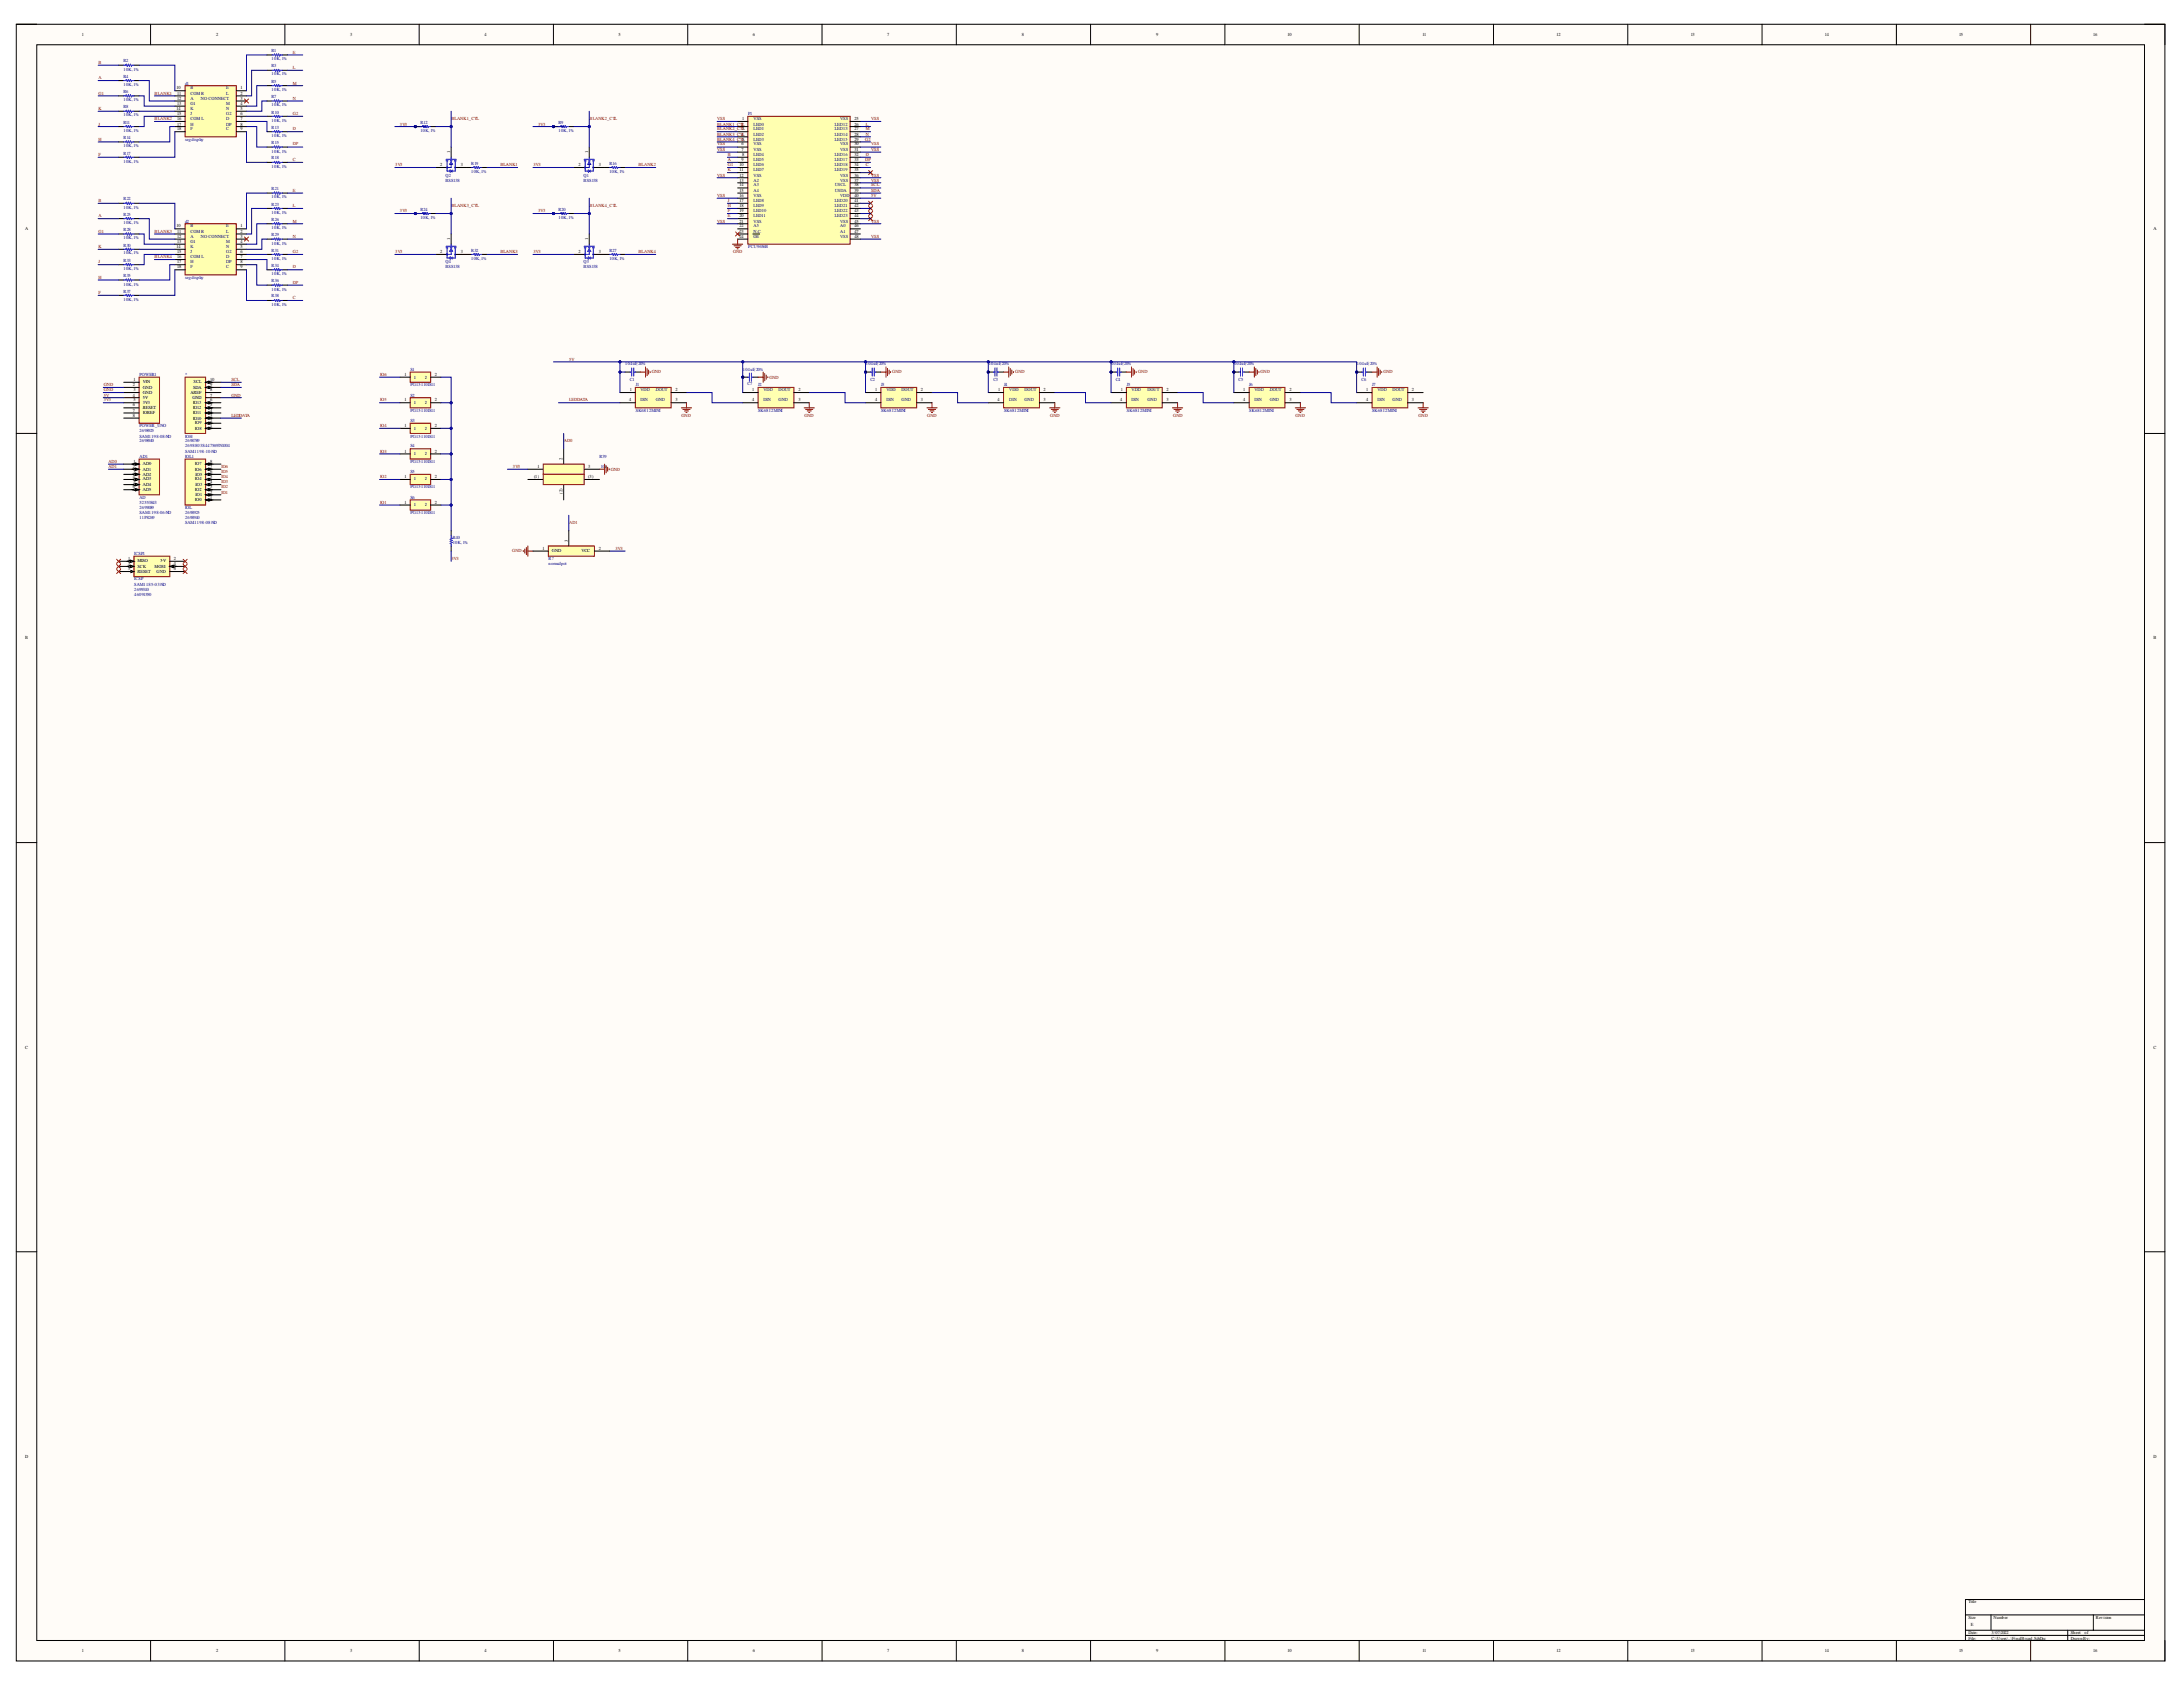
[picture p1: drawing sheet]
<svg xmlns="http://www.w3.org/2000/svg" width="279mm" height="216mm" viewBox="0 0 279 216" stroke-linecap="round" stroke-linejoin="round" font-family="sans-serif">
<defs><g id="words">
<g font-size=".6">
<text x="10.5" y="4.6">1</text>
<text x="27.7" y="4.6">2</text>
<text x="44.8" y="4.6">3</text>
<text x="62" y="4.6">4</text>
<text x="79.2" y="4.6">5</text>
<text x="96.4" y="4.6">6</text>
<text x="113.5" y="4.6">7</text>
<text x="130.8" y="4.6">8</text>
<text x="148" y="4.6">9</text>
<text x="164.8" y="4.6">10</text>
<text x="182.1" y="4.6">11</text>
<text x="199.2" y="4.6">12</text>
<text x="216.4" y="4.6">13</text>
<text x="233.6" y="4.6">14</text>
<text x="250.7" y="4.6">15</text>
<text x="267.9" y="4.6">16</text>
<text x="22.6" y="11.4">10</text>
<text x="30.8" y="11.4">1</text>
<text x="22.6" y="14">14</text>
<text x="22.7" y="12.1">11</text>
<text x="22.7" y="12.8">12</text>
<text x="22.7" y="13.5">13</text>
<text x="22.7" y="14.7">15</text>
<text x="22.7" y="15.4">16</text>
<text x="22.7" y="16.1">17</text>
<text x="22.7" y="16.7">18</text>
<text x="30.8" y="12.1">2</text>
<text x="30.8" y="12.8">3</text>
<text x="30.8" y="13.5">4</text>
<text x="30.8" y="14">5</text>
<text x="30.8" y="14.7">6</text>
<text x="30.8" y="15.4">7</text>
<text x="30.8" y="16.1">8</text>
<text x="30.8" y="16.7">9</text>
<text x="95" y="15.4">1</text>
<text x="95" y="16.7">3</text>
<text x="109.4" y="15.4">25</text>
<text x="109.4" y="16.1">26</text>
<text x="109.4" y="16.7">27</text>
<text x="109.4" y="17.3">28</text>
<text x="56.3" y="21.2">2</text>
<text x="57.6" y="19.6" transform="rotate(-90 57.6 19.6)">1</text>
<text x="59" y="21.2">3</text>
<text x="74" y="21.2">2</text>
<text x="75.3" y="19.6" transform="rotate(-90 75.3 19.6)">1</text>
<text x="76.6" y="21.2">3</text>
<text x="94.7" y="21.2">10</text>
<text x="94.7" y="21.9">11</text>
<text x="94.7" y="22.6">12</text>
<text x="94.7" y="23.3">13</text>
<text x="94.7" y="23.9">14</text>
<text x="94.9" y="18.6">6</text>
<text x="94.9" y="19.3">7</text>
<text x="94.9" y="20.6">9</text>
<text x="95" y="18">5</text>
<text x="95" y="20">8</text>
<text x="109.4" y="18">29</text>
<text x="109.4" y="18.6">30</text>
<text x="109.4" y="19.3">31</text>
<text x="109.4" y="20">32</text>
<text x="109.4" y="20.6">33</text>
<text x="109.4" y="21.2">34</text>
<text x="109.4" y="21.9">35</text>
<text x="109.4" y="22.6">36</text>
<text x="109.4" y="23.3">37</text>
<text x="109.4" y="23.9">38</text>
<text x="3.2" y="29.4">A</text>
<text x="22.6" y="29.1">10</text>
<text x="22.7" y="29.8">11</text>
<text x="30.8" y="29.1">1</text>
<text x="30.8" y="29.8">2</text>
<text x="94.7" y="24.5">15</text>
<text x="94.7" y="25.2">16</text>
<text x="94.7" y="25.9">17</text>
<text x="94.7" y="26.5">18</text>
<text x="94.7" y="27.2">19</text>
<text x="94.7" y="27.8">20</text>
<text x="94.7" y="28.5">21</text>
<text x="94.7" y="29.1">22</text>
<text x="94.7" y="29.8">23</text>
<text x="109.4" y="24.5">39</text>
<text x="109.4" y="25.2">40</text>
<text x="109.4" y="25.9">41</text>
<text x="109.4" y="26.5">42</text>
<text x="109.4" y="27.2">43</text>
<text x="109.4" y="27.8">44</text>
<text x="109.4" y="28.5">45</text>
<text x="109.4" y="29.1">46</text>
<text x="109.4" y="29.8">47</text>
<text x="275.6" y="29.4">A</text>
<text x="22.6" y="31.7">14</text>
<text x="22.7" y="30.5">12</text>
<text x="22.7" y="31.1">13</text>
<text x="22.7" y="32.4">15</text>
<text x="22.7" y="33.1">16</text>
<text x="22.7" y="33.7">17</text>
<text x="22.7" y="34.3">18</text>
<text x="30.8" y="30.5">3</text>
<text x="30.8" y="31.1">4</text>
<text x="30.8" y="31.7">5</text>
<text x="30.8" y="32.4">6</text>
<text x="30.8" y="33.1">7</text>
<text x="30.8" y="33.7">8</text>
<text x="30.8" y="34.3">9</text>
<text x="56.3" y="32.4">2</text>
<text x="57.6" y="30.7" transform="rotate(-90 57.6 30.7)">1</text>
<text x="59" y="32.4">3</text>
<text x="74" y="32.4">2</text>
<text x="75.3" y="30.7" transform="rotate(-90 75.3 30.7)">1</text>
<text x="76.6" y="32.4">3</text>
<text x="94.7" y="30.5">24</text>
<text x="109.4" y="30.5">48</text>
<text x="17" y="49.4">2</text>
<text x="17" y="50.7">4</text>
<text x="17" y="52">6</text>
<text x="17" y="52.7">7</text>
<text x="17" y="53.4">8</text>
<text x="17.1" y="48.8">1</text>
<text x="17.1" y="50.1">3</text>
<text x="17.1" y="51.3">5</text>
<text x="18.3" y="49.1">VIN</text>
<text x="18.3" y="49.7">GND</text>
<text x="18.3" y="50.4">GND</text>
<text x="18.3" y="51.1">5V</text>
<text x="18.3" y="51.7">3V3</text>
<text x="18.3" y="52.4">RESET</text>
<text x="18.3" y="53">IOREF</text>
<text x="24.4" y="50.4">AREF</text>
<text x="24.6" y="51.1">GND</text>
<text x="24.7" y="53.7">IO10</text>
<text x="24.7" y="53">IO11</text>
<text x="24.7" y="52.4">IO12</text>
<text x="24.7" y="51.7">IO13</text>
<text x="24.7" y="49.7">SDA</text>
<text x="24.8" y="49.1">SCL</text>
<text x="26.9" y="54">2</text>
<text x="26.9" y="53.4">3</text>
<text x="26.9" y="52.7">4</text>
<text x="26.9" y="52">5</text>
<text x="26.9" y="51.3">6</text>
<text x="26.9" y="50.7">7</text>
<text x="26.9" y="50.1">8</text>
<text x="26.9" y="49.4">9</text>
<text x="26.9" y="48.8">10</text>
<text x="51.8" y="48.1">1</text>
<text x="51.8" y="51.3">1</text>
<text x="53" y="48.5">1</text>
<text x="53" y="51.7">1</text>
<text x="54.4" y="48.5">2</text>
<text x="54.4" y="51.7">2</text>
<text x="55.7" y="48.1">2</text>
<text x="55.7" y="51.3">2</text>
<text x="80.5" y="51.3">4</text>
<text x="80.6" y="50.1">1</text>
<text x="86.5" y="50.1">2</text>
<text x="86.5" y="51.3">3</text>
<text x="96.3" y="50.1">1</text>
<text x="96.3" y="51.3">4</text>
<text x="102.2" y="50.1">2</text>
<text x="102.2" y="51.3">3</text>
<text x="112" y="50.1">1</text>
<text x="112" y="51.3">4</text>
<text x="117.8" y="50.1">2</text>
<text x="117.8" y="51.3">3</text>
<text x="127.7" y="51.3">4</text>
<text x="127.7" y="50.1">1</text>
<text x="133.6" y="50.1">2</text>
<text x="133.6" y="51.3">3</text>
<text x="143.4" y="51.3">4</text>
<text x="143.5" y="50.1">1</text>
<text x="149.3" y="50.1">2</text>
<text x="149.3" y="51.3">3</text>
<text x="159.1" y="50.1">1</text>
<text x="159.1" y="51.3">4</text>
<text x="165" y="50.1">2</text>
<text x="165" y="51.3">3</text>
<text x="174.9" y="50.1">1</text>
<text x="174.9" y="51.3">4</text>
<text x="180.7" y="50.1">2</text>
<text x="180.7" y="51.3">3</text>
<text x="17" y="59.9">2</text>
<text x="17.1" y="59.2">1</text>
<text x="18.3" y="59.5">AD0</text>
<text x="25" y="59.5">IO7</text>
<text x="25" y="55">IO8</text>
<text x="25" y="54.3">IO9</text>
<text x="26.9" y="59.9">7</text>
<text x="26.9" y="59.2">8</text>
<text x="26.9" y="54.6">1</text>
<text x="51.8" y="54.6">1</text>
<text x="51.8" y="57.9">1</text>
<text x="53" y="55">1</text>
<text x="53" y="58.3">1</text>
<text x="54.4" y="55">2</text>
<text x="54.4" y="58.3">2</text>
<text x="55.7" y="54.6">2</text>
<text x="55.7" y="57.9">2</text>
<text x="68.8" y="59.9">1</text>
<text x="72" y="58.9" transform="rotate(-90 72 58.9)">2</text>
<text x="75.3" y="59.9">3</text>
<text x="17" y="61.2">4</text>
<text x="17" y="62.5">6</text>
<text x="17.1" y="60.6">3</text>
<text x="17.1" y="61.8">5</text>
<text x="18.3" y="60.2">AD1</text>
<text x="18.3" y="60.9">AD2</text>
<text x="18.3" y="61.5">AD3</text>
<text x="18.3" y="62.2">AD4</text>
<text x="18.3" y="62.8">AD5</text>
<text x="25" y="64.1">IO0</text>
<text x="25" y="62.8">IO2</text>
<text x="25" y="61.5">IO4</text>
<text x="25" y="60.2">IO6</text>
<text x="25" y="62.2">IO3</text>
<text x="25" y="60.9">IO5</text>
<text x="25" y="63.5">IO1</text>
<text x="26.9" y="63.9">1</text>
<text x="26.9" y="62.5">3</text>
<text x="26.9" y="61.8">4</text>
<text x="26.9" y="61.2">5</text>
<text x="26.9" y="60.6">6</text>
<text x="26.9" y="63.2">2</text>
<text x="51.8" y="61.2">1</text>
<text x="51.8" y="64.4">1</text>
<text x="53" y="61.5">1</text>
<text x="53" y="64.8">1</text>
<text x="54.4" y="61.5">2</text>
<text x="54.4" y="64.8">2</text>
<text x="55.7" y="61.2">2</text>
<text x="55.7" y="64.4">2</text>
<text x="68.4" y="61.2">(1)</text>
<text x="72" y="63.2" transform="rotate(-90 72 63.2)">(2)</text>
<text x="72.3" y="61.6" transform="rotate(-90 72.3 61.6)">POT2</text>
<text x="72.3" y="61.1" transform="rotate(-90 72.3 61.1)">POT!</text>
<text x="75.3" y="61.2">(3)</text>
<text x="16.4" y="71.6">1</text>
<text x="17.6" y="72">MISO</text>
<text x="20.6" y="72">5V</text>
<text x="22.2" y="71.6">2</text>
<text x="69.5" y="70.4">1</text>
<text x="70.6" y="70.7">GND</text>
<text x="72.7" y="69.4" transform="rotate(-90 72.7 69.4)">3</text>
<text x="74.4" y="70.7">VCC</text>
<text x="76.6" y="70.4">2</text>
<text x="16.4" y="72.3">3</text>
<text x="16.4" y="73">5</text>
<text x="17.6" y="72.7">SCK</text>
<text x="17.6" y="73.3">RESET</text>
<text x="19.8" y="72.7">MOSI</text>
<text x="20" y="73.3">GND</text>
<text x="22.2" y="72.3">4</text>
<text x="22.2" y="73">6</text>
<text x="3.2" y="81.8">B</text>
<text x="275.6" y="81.8">B</text>
<text x="3.2" y="134.2">C</text>
<text x="275.6" y="134.2">C</text>
<text x="3.2" y="186.6">D</text>
<text x="275.6" y="186.6">D</text>
<text x="251.9" y="205.2">Title</text>
<text x="251.9" y="207.2">Size</text>
<text x="251.9" y="209.1">Date:</text>
<text x="251.9" y="209.8">File:</text>
<text x="252.3" y="208.1">E</text>
<text x="254.9" y="209.1">3/07/2022</text>
<text x="254.9" y="209.8">C:\Users\..\FinalBoard.SchDoc</text>
<text x="255.1" y="207.2">Number</text>
<text x="265" y="209.1">Sheet</text>
<text x="265" y="209.8">DrawnBy:</text>
<text x="266.8" y="209.1">of</text>
<text x="268.3" y="207.2">Revision</text>
<text x="10.5" y="211.4">1</text>
<text x="27.7" y="211.4">2</text>
<text x="44.8" y="211.4">3</text>
<text x="62" y="211.4">4</text>
<text x="79.2" y="211.4">5</text>
<text x="96.4" y="211.4">6</text>
<text x="113.5" y="211.4">7</text>
<text x="130.8" y="211.4">8</text>
<text x="148" y="211.4">9</text>
<text x="164.8" y="211.4">10</text>
<text x="182.1" y="211.4">11</text>
<text x="199.2" y="211.4">12</text>
<text x="216.4" y="211.4">13</text>
<text x="233.6" y="211.4">14</text>
<text x="250.7" y="211.4">15</text>
<text x="267.9" y="211.4">16</text>
</g>
<g font-size=".6" fill="#800000">
<text x="12.6" y="8.2">B</text>
<text x="12.6" y="10.2">A</text>
<text x="37.5" y="6.9">E</text>
<text x="37.5" y="8.8">L</text>
<text x="37.5" y="10.8">M</text>
<text x="12.6" y="12.1">G1</text>
<text x="12.6" y="14">K</text>
<text x="12.6" y="16.1">J</text>
<text x="19.8" y="12.1">BLANK1</text>
<text x="19.8" y="15.4">BLANK2</text>
<text x="37.5" y="12.8">N</text>
<text x="37.5" y="14.7">G2</text>
<text x="37.5" y="16.7">D</text>
<text x="51.2" y="16.1">3V3</text>
<text x="57.8" y="15.4">BLANK1_CTL</text>
<text x="68.9" y="16.1">3V3</text>
<text x="75.5" y="15.4">BLANK2_CTL</text>
<text x="91.8" y="16.1">BLANK1_CT2L</text>
<text x="91.8" y="16.7">BLANK2_CTL</text>
<text x="91.8" y="17.3">BLANK3_CT4L</text>
<text x="91.8" y="15.4">VSS</text>
<text x="110.8" y="16.1">L</text>
<text x="110.8" y="16.7">M</text>
<text x="110.8" y="17.3">N</text>
<text x="111.5" y="15.4">VSS</text>
<text x="12.6" y="18">H</text>
<text x="12.6" y="20">F</text>
<text x="37.5" y="18.6">DP</text>
<text x="37.5" y="20.6">C</text>
<text x="50.6" y="21.2">3V3</text>
<text x="64" y="21.2">BLANK1</text>
<text x="68.3" y="21.2">3V3</text>
<text x="81.7" y="21.2">BLANK2</text>
<text x="91.8" y="18">BLANK4_CTL</text>
<text x="91.8" y="18.6">VSS</text>
<text x="91.8" y="19.3">VSS</text>
<text x="91.8" y="22.6">VSS</text>
<text x="93.1" y="20">B</text>
<text x="93.1" y="20.6">A</text>
<text x="93.1" y="21.2">G1</text>
<text x="93.1" y="21.9">K</text>
<text x="110.7" y="18">G2</text>
<text x="110.7" y="20.6">DP</text>
<text x="110.8" y="20">D</text>
<text x="110.8" y="21.2">C</text>
<text x="111.5" y="18.6">VSS</text>
<text x="111.5" y="19.3">VSS</text>
<text x="111.5" y="22.6">VSS</text>
<text x="111.5" y="23.3">VSS</text>
<text x="111.5" y="23.9">SCL</text>
<text x="12.6" y="25.9">B</text>
<text x="12.6" y="27.8">A</text>
<text x="12.6" y="29.8">G1</text>
<text x="19.8" y="29.8">BLANK3</text>
<text x="37.5" y="24.5">E</text>
<text x="37.5" y="26.5">L</text>
<text x="37.5" y="28.5">M</text>
<text x="51.2" y="27.2">3V3</text>
<text x="57.8" y="26.5">BLANK3_CTL</text>
<text x="68.9" y="27.2">3V3</text>
<text x="75.5" y="26.5">BLANK4_CTL</text>
<text x="91.8" y="25.2">VSS</text>
<text x="91.8" y="28.5">VSS</text>
<text x="93.1" y="25.9">J</text>
<text x="93.1" y="26.5">H</text>
<text x="93.1" y="27.2">F</text>
<text x="93.1" y="27.8">E</text>
<text x="111.5" y="28.5">VSS</text>
<text x="111.5" y="24.5">SDA</text>
<text x="111.5" y="25.2">5V</text>
<text x="12.6" y="31.7">K</text>
<text x="12.6" y="33.7">J</text>
<text x="12.6" y="35.7">H</text>
<text x="19.8" y="33.1">BLANK4</text>
<text x="37.5" y="30.5">N</text>
<text x="37.5" y="32.4">G2</text>
<text x="37.5" y="34.3">D</text>
<text x="50.6" y="32.4">3V3</text>
<text x="64" y="32.4">BLANK3</text>
<text x="68.3" y="32.4">3V3</text>
<text x="81.7" y="32.4">BLANK4</text>
<text x="93.8" y="32.4">GND</text>
<text x="111.5" y="30.5">VSS</text>
<text x="12.6" y="37.6">F</text>
<text x="37.5" y="36.3">DP</text>
<text x="37.5" y="38.3">C</text>
<text x="72.8" y="46.2">5V</text>
<text x="83.4" y="47.8">GND</text>
<text x="114.2" y="47.8">GND</text>
<text x="129.9" y="47.8">GND</text>
<text x="145.7" y="47.8">GND</text>
<text x="161.3" y="47.8">GND</text>
<text x="177.1" y="47.8">GND</text>
<text x="13.3" y="49.4">GND</text>
<text x="13.3" y="50.1">GND</text>
<text x="13.3" y="50.7">5V</text>
<text x="13.3" y="51.3">3V3</text>
<text x="29.6" y="48.8">SCL</text>
<text x="29.6" y="49.4">SDA</text>
<text x="29.6" y="50.7">GND</text>
<text x="29.6" y="53.4">LEDDATA</text>
<text x="48.6" y="51.3">IO5</text>
<text x="48.6" y="48.1">IO6</text>
<text x="72.8" y="51.3">LEDDATA</text>
<text x="87.2" y="53.4">GND</text>
<text x="98.5" y="48.5">GND</text>
<text x="103" y="53.4">GND</text>
<text x="118.7" y="53.4">GND</text>
<text x="134.4" y="53.4">GND</text>
<text x="150.2" y="53.4">GND</text>
<text x="165.8" y="53.4">GND</text>
<text x="181.5" y="53.4">GND</text>
<text x="13.9" y="59.2">AD0</text>
<text x="13.9" y="59.9">AD1</text>
<text x="28.3" y="59.9">IO6</text>
<text x="48.6" y="57.9">IO3</text>
<text x="48.6" y="54.6">IO4</text>
<text x="65.6" y="59.9">3V3</text>
<text x="72.2" y="56.6">AD0</text>
<text x="28.3" y="63.2">IO1</text>
<text x="28.3" y="62.5">IO2</text>
<text x="28.3" y="61.2">IO4</text>
<text x="28.3" y="60.6">IO5</text>
<text x="28.3" y="61.8">IO3</text>
<text x="48.6" y="64.4">IO1</text>
<text x="48.6" y="61.2">IO2</text>
<text x="78.2" y="60.2">GND</text>
<text x="57.8" y="71.6">3V3</text>
<text x="65.6" y="70.7">GND</text>
<text x="72.8" y="67.1">AD1</text>
<text x="78.8" y="70.4">3V3</text>
</g>
<g font-size=".6" fill="#000080">
<text x="15.8" y="8">R2</text>
<text x="15.8" y="9.1">10K,1%</text>
<text x="15.8" y="10">R4</text>
<text x="15.8" y="11">10K,1%</text>
<text x="15.8" y="11.9">R6</text>
<text x="23.7" y="10.8">d1</text>
<text x="24.4" y="11.4">B</text>
<text x="28.9" y="11.4">E</text>
<text x="34.8" y="10.6">R5</text>
<text x="34.8" y="11.7">10K,1%</text>
<text x="34.8" y="8.6">R3</text>
<text x="34.8" y="9.6">10K,1%</text>
<text x="34.8" y="6.7">R1</text>
<text x="34.8" y="7.7">10K,1%</text>
<text x="15.8" y="12.9">10K,1%</text>
<text x="15.8" y="13.9">R8</text>
<text x="15.8" y="14.9">10K,1%</text>
<text x="15.8" y="15.8">R11</text>
<text x="15.8" y="16.9">10K,1%</text>
<text x="15.8" y="17.8">R14</text>
<text x="24.4" y="12.8">A</text>
<text x="24.4" y="13.5">G1</text>
<text x="24.4" y="14">K</text>
<text x="24.4" y="14.7">J</text>
<text x="24.4" y="16.1">H</text>
<text x="24.4" y="16.7">F</text>
<text x="24.4" y="12.1">COMR</text>
<text x="24.4" y="15.4">COM L</text>
<text x="25.7" y="12.8">NO CONNECT</text>
<text x="28.9" y="12.1">L</text>
<text x="28.9" y="13.5">M</text>
<text x="28.9" y="14">N</text>
<text x="28.9" y="14.7">G2</text>
<text x="28.9" y="15.4">D</text>
<text x="28.9" y="16.1">DP</text>
<text x="28.9" y="16.7">C</text>
<text x="34.8" y="16.5">R13</text>
<text x="34.8" y="17.5">10K,1%</text>
<text x="34.8" y="14.6">R10</text>
<text x="34.8" y="15.6">10K,1%</text>
<text x="34.8" y="12.5">R7</text>
<text x="34.8" y="13.6">10K,1%</text>
<text x="53.8" y="15.8">R12</text>
<text x="53.8" y="16.9">10K,1%</text>
<text x="71.5" y="15.8">R9</text>
<text x="71.5" y="16.9">10K,1%</text>
<text x="95.8" y="14.7">P1</text>
<text x="96.4" y="15.4">VSS</text>
<text x="96.4" y="16.1">LED0</text>
<text x="96.4" y="16.7">LED1</text>
<text x="96.4" y="17.3">LED2</text>
<text x="106.8" y="16.1">LED12</text>
<text x="106.8" y="16.7">LED13</text>
<text x="106.8" y="17.3">LED14</text>
<text x="107.5" y="15.4">VSS</text>
<text x="15.8" y="18.9">10K,1%</text>
<text x="15.8" y="19.8">R17</text>
<text x="15.8" y="20.8">10K,1%</text>
<text x="23.7" y="18">segdisplay</text>
<text x="34.8" y="20.4">R18</text>
<text x="34.8" y="21.5">10K,1%</text>
<text x="34.8" y="18.4">R15</text>
<text x="34.8" y="19.5">10K,1%</text>
<text x="57" y="22.6">Q2</text>
<text x="57" y="23.3">BSS138</text>
<text x="60.3" y="21.1">R19</text>
<text x="60.3" y="22.1">10K,1%</text>
<text x="74.7" y="22.6">Q1</text>
<text x="74.7" y="23.3">BSS138</text>
<text x="78" y="21.1">R16</text>
<text x="78" y="22.1">10K,1%</text>
<text x="96.4" y="18">LED3</text>
<text x="96.4" y="20">LED4</text>
<text x="96.4" y="20.6">LED5</text>
<text x="96.4" y="21.2">LED6</text>
<text x="96.4" y="21.9">LED7</text>
<text x="96.4" y="23.3">A2</text>
<text x="96.4" y="23.9">A3</text>
<text x="96.4" y="18.6">VSS</text>
<text x="96.4" y="19.3">VSS</text>
<text x="96.4" y="22.6">VSS</text>
<text x="106.8" y="18">LED15</text>
<text x="106.8" y="20">LED16</text>
<text x="106.8" y="20.6">LED17</text>
<text x="106.8" y="21.2">LED18</text>
<text x="106.8" y="21.9">LED19</text>
<text x="106.8" y="23.9">USCL</text>
<text x="107.5" y="18.6">VSS</text>
<text x="107.5" y="19.3">VSS</text>
<text x="107.5" y="22.6">VSS</text>
<text x="107.5" y="23.3">VSS</text>
<text x="15.8" y="25.6">R22</text>
<text x="15.8" y="26.7">10K,1%</text>
<text x="15.8" y="27.7">R25</text>
<text x="15.8" y="28.7">10K,1%</text>
<text x="15.8" y="29.6">R28</text>
<text x="23.7" y="28.5">d2</text>
<text x="24.4" y="29.1">B</text>
<text x="24.4" y="29.8">COMR</text>
<text x="28.9" y="29.1">E</text>
<text x="28.9" y="29.8">L</text>
<text x="34.8" y="28.3">R26</text>
<text x="34.8" y="29.4">10K,1%</text>
<text x="34.8" y="26.3">R23</text>
<text x="34.8" y="27.3">10K,1%</text>
<text x="34.8" y="24.4">R21</text>
<text x="34.8" y="25.4">10K,1%</text>
<text x="53.8" y="27">R24</text>
<text x="53.8" y="28">10K,1%</text>
<text x="71.5" y="27">R20</text>
<text x="71.5" y="28">10K,1%</text>
<text x="96.4" y="24.5">A4</text>
<text x="96.4" y="25.9">LED8</text>
<text x="96.4" y="26.5">LED9</text>
<text x="96.4" y="27.2">LED10</text>
<text x="96.4" y="27.8">LED11</text>
<text x="96.4" y="29.1">A5</text>
<text x="96.4" y="29.8">N.C.</text>
<text x="96.4" y="25.2">VSS</text>
<text x="96.4" y="28.5">VSS</text>
<text x="106.8" y="25.9">LED20</text>
<text x="106.8" y="26.5">LED21</text>
<text x="106.8" y="27.2">LED22</text>
<text x="106.8" y="27.8">LED23</text>
<text x="106.8" y="24.5">USDA</text>
<text x="107.5" y="28.5">VSS</text>
<text x="107.5" y="29.1">A0</text>
<text x="107.5" y="29.8">A1</text>
<text x="107.5" y="25.2">VDD</text>
<text x="15.8" y="30.6">10K,1%</text>
<text x="15.8" y="31.6">R30</text>
<text x="15.8" y="32.6">10K,1%</text>
<text x="15.8" y="33.5">R33</text>
<text x="15.8" y="34.6">10K,1%</text>
<text x="15.8" y="35.4">R35</text>
<text x="23.7" y="35.7">segdisplay</text>
<text x="24.4" y="30.5">A</text>
<text x="24.4" y="31.1">G1</text>
<text x="24.4" y="31.7">K</text>
<text x="24.4" y="32.4">J</text>
<text x="24.4" y="33.7">H</text>
<text x="24.4" y="34.3">F</text>
<text x="24.4" y="33.1">COM L</text>
<text x="25.7" y="30.5">NO CONNECT</text>
<text x="28.9" y="31.1">M</text>
<text x="28.9" y="31.7">N</text>
<text x="28.9" y="32.4">G2</text>
<text x="28.9" y="33.1">D</text>
<text x="28.9" y="33.7">DP</text>
<text x="28.9" y="34.3">C</text>
<text x="34.8" y="34.2">R34</text>
<text x="34.8" y="35.2">10K,1%</text>
<text x="34.8" y="32.2">R31</text>
<text x="34.8" y="33.2">10K,1%</text>
<text x="34.8" y="30.2">R29</text>
<text x="34.8" y="31.3">10K,1%</text>
<text x="57" y="33.7">Q4</text>
<text x="57" y="34.3">BSS138</text>
<text x="60.3" y="32.2">R32</text>
<text x="60.3" y="33.2">10K,1%</text>
<text x="74.7" y="33.7">Q3</text>
<text x="74.7" y="34.3">BSS138</text>
<text x="78" y="32.2">R27</text>
<text x="78" y="33.2">10K,1%</text>
<text x="95.8" y="31.7">PCU9656B</text>
<text x="96.4" y="30.5">OE</text>
<text x="107.5" y="30.5">VSS</text>
<text x="15.8" y="36.5">10K,1%</text>
<text x="15.8" y="37.5">R37</text>
<text x="15.8" y="38.5">10K,1%</text>
<text x="34.8" y="38.1">R38</text>
<text x="34.8" y="39.2">10K,1%</text>
<text x="34.8" y="36.1">R36</text>
<text x="34.8" y="37.2">10K,1%</text>
<text x="52.5" y="47.5">S1</text>
<text x="80" y="46.8">104uF,20%</text>
<text x="95.1" y="47.5">104uF,20%</text>
<text x="110.8" y="46.8">104uF,20%</text>
<text x="126.6" y="46.8">104uF,20%</text>
<text x="142.2" y="46.8">104uF,20%</text>
<text x="157.9" y="46.8">104uF,20%</text>
<text x="173.7" y="46.8">104uF,20%</text>
<text x="17.8" y="48.1">POWER1</text>
<text x="23.7" y="48.1">*</text>
<text x="52.5" y="49.4">PG151101S11</text>
<text x="52.5" y="50.7">S2</text>
<text x="52.5" y="52.7">PG151101S11</text>
<text x="52.5" y="54">S3</text>
<text x="80.6" y="48.7">C1</text>
<text x="81.4" y="49.4">J1</text>
<text x="81.4" y="52.7">SK6812MINI</text>
<text x="82" y="50.1">VDD</text>
<text x="82" y="51.3">DIN</text>
<text x="83.9" y="50.1">DOUT</text>
<text x="83.9" y="51.3">GND</text>
<text x="95.7" y="49.3">C7</text>
<text x="97" y="49.4">J2</text>
<text x="97" y="52.7">SK6812MINI</text>
<text x="97.7" y="50.1">VDD</text>
<text x="97.7" y="51.3">DIN</text>
<text x="99.7" y="50.1">DOUT</text>
<text x="99.7" y="51.3">GND</text>
<text x="111.4" y="48.7">C2</text>
<text x="112.8" y="49.4">J3</text>
<text x="112.8" y="52.7">SK6812MINI</text>
<text x="113.4" y="50.1">VDD</text>
<text x="113.4" y="51.3">DIN</text>
<text x="115.4" y="50.1">DOUT</text>
<text x="115.4" y="51.3">GND</text>
<text x="127.1" y="48.7">C3</text>
<text x="128.5" y="49.4">J4</text>
<text x="128.5" y="52.7">SK6812MINI</text>
<text x="129.2" y="50.1">VDD</text>
<text x="129.2" y="51.3">DIN</text>
<text x="131.1" y="50.1">DOUT</text>
<text x="131.1" y="51.3">GND</text>
<text x="142.8" y="48.7">C4</text>
<text x="144.2" y="49.4">J5</text>
<text x="144.2" y="52.7">SK6812MINI</text>
<text x="144.8" y="50.1">VDD</text>
<text x="144.8" y="51.3">DIN</text>
<text x="146.9" y="50.1">DOUT</text>
<text x="146.9" y="51.3">GND</text>
<text x="158.5" y="48.7">C5</text>
<text x="159.9" y="49.4">J6</text>
<text x="159.9" y="52.7">SK6812MINI</text>
<text x="160.6" y="50.1">VDD</text>
<text x="160.6" y="51.3">DIN</text>
<text x="162.5" y="50.1">DOUT</text>
<text x="162.5" y="51.3">GND</text>
<text x="174.3" y="48.7">C6</text>
<text x="175.6" y="49.4">J7</text>
<text x="175.6" y="52.7">SK6812MINI</text>
<text x="176.3" y="50.1">VDD</text>
<text x="176.3" y="51.3">DIN</text>
<text x="178.2" y="50.1">DOUT</text>
<text x="178.2" y="51.3">GND</text>
<text x="17.8" y="58.6">AD1</text>
<text x="17.8" y="55.3">2698925</text>
<text x="17.8" y="56">SAM1198-08-ND</text>
<text x="17.8" y="56.6">2698940</text>
<text x="17.8" y="54.6">POWER_UNO</text>
<text x="23.7" y="58.6">IOL1</text>
<text x="23.7" y="56.6">2698789</text>
<text x="23.7" y="57.3">2698803S4475693N1004</text>
<text x="23.7" y="57.9">SAM1198-10-ND</text>
<text x="23.7" y="56">IOH</text>
<text x="52.5" y="56">PG151101S11</text>
<text x="52.5" y="57.3">S4</text>
<text x="52.5" y="59.2">PG151101S11</text>
<text x="76.7" y="58.6">R39</text>
<text x="76.9" y="59.9">10k</text>
<text x="17.8" y="64.4">52553843</text>
<text x="17.8" y="65.1">2699089</text>
<text x="17.8" y="65.8">SAM1198-06-ND</text>
<text x="17.8" y="63.9">AD</text>
<text x="23.7" y="65.8">2698925</text>
<text x="23.7" y="65.1">IOL</text>
<text x="52.5" y="60.6">S5</text>
<text x="52.5" y="62.5">PG151101S11</text>
<text x="52.5" y="63.9">S6</text>
<text x="52.5" y="65.8">PG151101S11</text>
<text x="17.2" y="71">ICSP1</text>
<text x="17.8" y="66.4">11P8269</text>
<text x="23.7" y="66.4">2698940</text>
<text x="23.7" y="67.1">SAM1198-08-ND</text>
<text x="57.9" y="69">R40</text>
<text x="57.9" y="69.6">10K,1%</text>
<text x="70.2" y="71.6">R?</text>
<text x="17.2" y="74.9">SAM1185-03-ND</text>
<text x="17.2" y="75.6">2699340</text>
<text x="17.2" y="76.3">46091550</text>
<text x="17.2" y="74.3">ICSP</text>
<text x="70.2" y="72.3">normalpot</text>
</g>
</g></defs>
<path d="M2.1 3.1h275v209.5h-275z" fill-rule="evenodd" fill="#fffcf8"/>
<path d="M2.1 3.1h275v209.5h-275z" fill="none" stroke="#000" stroke-width=".13"/>
<path d="M4.7 5.7h269.8v204.2h-269.8z" fill-rule="evenodd" fill="#fffcf8"/>
<g fill="none" stroke="#000" stroke-width=".13">
<path d="M2.1 3.1h2.6M4.7 5.7h269.8v204.2h-269.8zM19.3 3.1v2.6M36.5 3.1v2.6M53.6 3.1v2.6M70.8 3.1v2.6M88 3.1v2.6M105.2 3.1v2.6M122.4 3.1v2.6M139.6 3.1v2.6M156.8 3.1v2.6M174 3.1v2.6"/>
<path d="M191.2 3.1v2.6M208.3 3.1v2.6M225.5 3.1v2.6M242.7 3.1v2.6M259.9 3.1v2.6M274.5 3.1h2.6v2.6M2.1 55.5h2.6M274.5 55.5h2.6M2.1 107.8h2.6M274.5 107.8h2.6M2.1 160.2h2.6M274.5 160.2h2.6"/>
<path d="M19.3 209.9v2.7M36.5 209.9v2.7M53.7 209.9v2.7M70.8 209.9v2.7M88 209.9v2.7M105.2 209.9v2.7M122.4 209.9v2.7M139.6 209.9v2.7M156.8 209.9v2.7M174 209.9v2.7M191.2 209.9v2.7M208.3 209.9v2.7"/>
<path d="M225.5 209.9v2.7M242.7 209.9v2.7M251.6 206.7h22.9M251.6 208.6h22.9M251.6 209.3h22.9M254.8 206.7v1.9M259.9 209.9v2.7M264.6 208.6v1.3M267.9 206.7v1.9M274.5 204.7h-22.9v5.2M277.1 209.9v2.7"/>
</g>
<path d="M95.7 14.9h13.1v16.4h-13.1z" fill-rule="evenodd" fill="#ffffb0"/>
<path d="M95.7 14.9h13.1v16.4h-13.1zM93.8 31.3h1.3M93.9 31.5h1M94.1 31.6h.6M94.3 31.8h.2M94.4 30.6v.7" fill="none" stroke="#800000" stroke-width=".13"/>
<g fill="none" stroke="#000" stroke-width=".13">
<path d="M94.4 15.5h1.3M94.4 16.2h1.3M94.4 16.9h1.3M94.4 17.5h1.3M94.4 18.2h1.3M94.4 18.8h1.3M94.4 19.5h1.3M108.8 15.5h1.3M108.8 16.2h1.3M108.8 16.9h1.3M108.8 17.5h1.3M108.8 18.2h1.3"/>
<path d="M108.8 18.8h1.3M108.8 19.5h1.3M94.4 20.1h1.3M94.4 20.8h1.3M94.4 21.4h1.3M94.4 22.1h1.3M94.4 22.7h1.3M94.4 23.4h1.3M94.4 24.1h1.3M94.4 24.7h1.3M94.4 25.4h1.3M94.4 26h1.3"/>
<path d="M94.4 26.7h1.3M94.4 27.3h1.3M94.4 28h1.3M94.4 28.6h1.3M94.4 29.3h1.3M94.4 29.9h1.3M94.4 30.6h1.3M96.4 29.9h.8M108.8 20.1h1.3M108.8 20.8h1.3M108.8 21.4h1.3M108.8 22.1h1.3"/>
<path d="M108.8 22.7h1.3M108.8 23.4h1.3M108.8 24.1h1.3M108.8 24.7h1.3M108.8 25.4h1.3M108.8 26h1.3M108.8 26.7h1.3M108.8 27.3h1.3M108.8 28h1.3M108.8 28.6h1.3M108.8 29.3h1.3M108.8 29.9h1.3"/>
<path d="M108.8 30.6h1.3"/>
</g>
<path d="M94.1 29.7l.6 .5M94.7 29.7l-.6 .5M111.2 21.8l.5 .6M111.2 25.8l.5 .5M111.2 26.4l.5 .5M111.2 27.1l.5 .5M111.2 27.7l.5 .5M111.7 21.8l-.5 .6M111.7 25.8l-.5 .5M111.7 26.4l-.5 .5M111.7 27.1l-.5 .5M111.7 27.7l-.5 .5" fill="none" stroke="#f00" stroke-width=".13"/>
<path d="M17.8 58.7h2.6v4.6h-2.6z" fill-rule="evenodd" fill="#ffffb0"/>
<path d="M17.8 58.7h2.6v4.6h-2.6z" fill="none" stroke="#800000" stroke-width=".13"/>
<path d="M15.8 59.4h2" fill="none" stroke="#000" stroke-width=".13"/>
<path d="M17.4 59.3l.4 .1-.4 .1z" fill="#f8fcff"/>
<path d="M17.4 59.3l.4 .1-.4 .1z" fill="none" stroke="#000" stroke-width=".13"/>
<path d="M17 59.4l.3-.1v.2z" fill="#f8fcff"/>
<path d="M17 59.4l.3-.1v.2zM15.8 60.1h2" fill="none" stroke="#000" stroke-width=".13"/>
<path d="M17.4 59.9l.4 .2-.4 .1z" fill="#f8fcff"/>
<path d="M17.4 59.9l.4 .2-.4 .1z" fill="none" stroke="#000" stroke-width=".13"/>
<path d="M17 60.1l.3-.2v.3z" fill="#f8fcff"/>
<path d="M15.8 60.7h2M17 60.1l.3-.2v.3z" fill="none" stroke="#000" stroke-width=".13"/>
<path d="M17.4 60.6l.4 .1-.4 .1z" fill="#f8fcff"/>
<path d="M17.4 60.6l.4 .1-.4 .1z" fill="none" stroke="#000" stroke-width=".13"/>
<path d="M17 60.7l.3-.1v.2z" fill="#f8fcff"/>
<path d="M15.8 61.4h2M17 60.7l.3-.1v.2z" fill="none" stroke="#000" stroke-width=".13"/>
<path d="M17.4 61.2l.4 .2-.4 .1z" fill="#f8fcff"/>
<path d="M17.4 61.2l.4 .2-.4 .1z" fill="none" stroke="#000" stroke-width=".13"/>
<path d="M17 61.4l.3-.2v.3z" fill="#f8fcff"/>
<path d="M15.8 62h2M17 61.4l.3-.2v.3z" fill="none" stroke="#000" stroke-width=".13"/>
<path d="M17.4 61.9l.4 .1-.4 .2z" fill="#f8fcff"/>
<path d="M17.4 61.9l.4 .1-.4 .2z" fill="none" stroke="#000" stroke-width=".13"/>
<path d="M17 62l.3-.1v.3z" fill="#f8fcff"/>
<path d="M15.8 62.7h2M17 62l.3-.1v.3z" fill="none" stroke="#000" stroke-width=".13"/>
<path d="M17.4 62.5l.4 .2-.4 .1z" fill="#f8fcff"/>
<path d="M17.4 62.5l.4 .2-.4 .1z" fill="none" stroke="#000" stroke-width=".13"/>
<path d="M17 62.7l.3-.2v.3z" fill="#f8fcff"/>
<path d="M17 62.7l.3-.2v.3z" fill="none" stroke="#000" stroke-width=".13"/>
<path d="M23.7 58.7h2.6v5.9h-2.6z" fill-rule="evenodd" fill="#ffffb0"/>
<path d="M23.7 58.7h2.6v5.9h-2.6z" fill="none" stroke="#800000" stroke-width=".13"/>
<path d="M26.3 64h2" fill="none" stroke="#000" stroke-width=".13"/>
<path d="M26.3 64l.4-.1v.2z" fill="#f8fcff"/>
<path d="M26.3 64l.4-.1v.2z" fill="none" stroke="#000" stroke-width=".13"/>
<path d="M26.8 63.9l.4 .1-.4 .1z" fill="#f8fcff"/>
<path d="M26.3 62.7h2M26.8 63.9l.4 .1-.4 .1z" fill="none" stroke="#000" stroke-width=".13"/>
<path d="M26.3 62.7l.4-.2v.3z" fill="#f8fcff"/>
<path d="M26.3 62.7l.4-.2v.3z" fill="none" stroke="#000" stroke-width=".13"/>
<path d="M26.8 62.5l.4 .2-.4 .1z" fill="#f8fcff"/>
<path d="M26.3 62h2M26.8 62.5l.4 .2-.4 .1z" fill="none" stroke="#000" stroke-width=".13"/>
<path d="M26.3 62l.4-.1v.3z" fill="#f8fcff"/>
<path d="M26.3 62l.4-.1v.3z" fill="none" stroke="#000" stroke-width=".13"/>
<path d="M26.8 61.9l.4 .1-.4 .2z" fill="#f8fcff"/>
<path d="M26.3 61.4h2M26.8 61.9l.4 .1-.4 .2z" fill="none" stroke="#000" stroke-width=".13"/>
<path d="M26.3 61.4l.4-.2v.3z" fill="#f8fcff"/>
<path d="M26.3 61.4l.4-.2v.3z" fill="none" stroke="#000" stroke-width=".13"/>
<path d="M26.8 61.2l.4 .2-.4 .1z" fill="#f8fcff"/>
<path d="M26.3 60.7h2M26.8 61.2l.4 .2-.4 .1z" fill="none" stroke="#000" stroke-width=".13"/>
<path d="M26.3 60.7l.4-.1v.2z" fill="#f8fcff"/>
<path d="M26.3 60.7l.4-.1v.2z" fill="none" stroke="#000" stroke-width=".13"/>
<path d="M26.8 60.6l.4 .1-.4 .1z" fill="#f8fcff"/>
<path d="M26.3 60.1h2M26.8 60.6l.4 .1-.4 .1z" fill="none" stroke="#000" stroke-width=".13"/>
<path d="M26.3 60.1l.4-.2v.3z" fill="#f8fcff"/>
<path d="M26.3 60.1l.4-.2v.3z" fill="none" stroke="#000" stroke-width=".13"/>
<path d="M26.8 59.9l.4 .2-.4 .1z" fill="#f8fcff"/>
<path d="M26.3 59.4h2M26.8 59.9l.4 .2-.4 .1z" fill="none" stroke="#000" stroke-width=".13"/>
<path d="M26.3 59.4l.4-.1v.2z" fill="#f8fcff"/>
<path d="M26.3 59.4l.4-.1v.2z" fill="none" stroke="#000" stroke-width=".13"/>
<path d="M26.8 59.3l.4 .1-.4 .1z" fill="#f8fcff"/>
<path d="M26.8 59.3l.4 .1-.4 .1zM26.3 63.3h2" fill="none" stroke="#000" stroke-width=".13"/>
<path d="M26.3 63.3l.4-.1v.3z" fill="#f8fcff"/>
<path d="M26.3 63.3l.4-.1v.3z" fill="none" stroke="#000" stroke-width=".13"/>
<path d="M26.8 63.2l.4 .1-.4 .2z" fill="#f8fcff"/>
<path d="M26.8 63.2l.4 .1-.4 .2z" fill="none" stroke="#000" stroke-width=".13"/>
<path d="M17.1 71.2h4.6v2.6h-4.6z" fill-rule="evenodd" fill="#ffffb0"/>
<path d="M17.1 71.2h4.6v2.6h-4.6z" fill="none" stroke="#800000" stroke-width=".13"/>
<path d="M15.2 71.8h1.9" fill="none" stroke="#000" stroke-width=".13"/>
<path d="M16.7 71.7l.4 .1-.4 .2z" fill="#f8fcff"/>
<path d="M16.7 71.7l.4 .1-.4 .2z" fill="none" stroke="#000" stroke-width=".13"/>
<path d="M16.3 71.8l.4-.1v.3z" fill="#f8fcff"/>
<path d="M15.2 72.5h1.9M16.3 71.8l.4-.1v.3zM21.7 71.8h2" fill="none" stroke="#000" stroke-width=".13"/>
<path d="M16.7 72.4l.4 .1-.4 .1z" fill="#f8fcff"/>
<path d="M16.7 72.4l.4 .1-.4 .1z" fill="none" stroke="#000" stroke-width=".13"/>
<path d="M16.3 72.5l.4-.1v.2z" fill="#f8fcff"/>
<path d="M16.3 72.5l.4-.1v.2zM21.7 72.5h2" fill="none" stroke="#000" stroke-width=".13"/>
<path d="M21.7 72.5l.4-.1v.2z" fill="#f8fcff"/>
<path d="M21.7 72.5l.4-.1v.2z" fill="none" stroke="#000" stroke-width=".13"/>
<path d="M22.2 72.4l.4 .1-.4 .1z" fill="#f8fcff"/>
<path d="M15.2 73.1h1.9M22.2 72.4l.4 .1-.4 .1z" fill="none" stroke="#000" stroke-width=".13"/>
<path d="M16.7 73l.4 .1-.4 .2z" fill="#f8fcff"/>
<path d="M16.7 73l.4 .1-.4 .2zM21.7 73.1h2" fill="none" stroke="#000" stroke-width=".13"/>
<path d="M17.8 48.3h2.6v5.9h-2.6z" fill-rule="evenodd" fill="#ffffb0"/>
<path d="M17.8 48.3h2.6v5.9h-2.6z" fill="none" stroke="#800000" stroke-width=".13"/>
<path d="M75.4 18.8v1.3M73.5 21.4h1.3M76.1 21.4h1.3M15.8 48.9h2M15.8 49.6h2M15.8 50.2h2M15.8 50.9h2M15.8 51.5h2M15.8 52.2h2M15.8 52.9h2M15.8 53.5h2" fill="none" stroke="#000" stroke-width=".13"/>
<g fill="none" stroke="#00f" stroke-width=".13">
<path d="M74.8 20.4h1.3M74.8 20.6h.2M74.9 20.6v1.3h1v-1.3M75.3 20.6h.2M75.3 21h.2M75.3 21.8l.2 .1-.2 .1zM75.4 20.1v.3M75.4 20.8v.6h-.6M75.4 20.7l.2 .3h-.4zM75.5 21.8v.2M75.8 20.6h.3M75.9 21.4h.2"/>
<circle cx="74.9" cy="21.4" r=".07"/>
<circle cx="75.9" cy="21.4" r=".07"/>
</g>
<circle cx="70.8" cy="16.2" r=".13" fill="#000080"/>
<circle cx="70.8" cy="16.2" r=".13" fill="none" stroke="#000080" stroke-width=".13"/>
<path d="M70.8 16.2h.7M72.8 16.2h.7" fill="none" stroke="#000" stroke-width=".13"/>
<circle cx="70.8" cy="16.2" r=".13" fill="#000080"/>
<circle cx="70.8" cy="16.2" r=".13" fill="none" stroke="#000080" stroke-width=".13"/>
<g fill="none" stroke="#00f" stroke-width=".13">
<path d="M71.5 16.2h.3v-.1l.1 .2 .2-.2 .1 .2 .1-.2 .2 .2v-.1h.3M74.8 31.5h1.3M74.8 31.7h.2M74.9 31.7v1.3h1v-1.3M75.3 31.7h.2M75.3 32.1h.2M75.3 32.9l.2 .1-.2 .2zM75.4 31.3v.2M75.4 31.9v.7h-.6M75.4 31.8l.2 .4h-.4zM75.5 32.9v.3M75.8 31.7h.3"/>
<path d="M75.9 32.6h.2M78 21.4h.3l.1-.1 .1 .3 .1-.3 .2 .3 .1-.3 .1 .3 .1-.2h.2"/>
<circle cx="74.9" cy="32.6" r=".06"/>
<circle cx="75.9" cy="32.6" r=".06"/>
</g>
<path d="M73.5 32.6h1.3M75.4 29.9v1.4M76.1 32.6h1.3M77.4 21.4h.6M79.3 21.4h.7" fill="none" stroke="#000" stroke-width=".13"/>
<circle cx="70.8" cy="27.3" r=".13" fill="#000080"/>
<circle cx="70.8" cy="27.3" r=".13" fill="none" stroke="#000080" stroke-width=".13"/>
<path d="M70.8 27.3h.7M72.8 27.3h.7" fill="none" stroke="#000" stroke-width=".13"/>
<circle cx="70.8" cy="27.3" r=".13" fill="#000080"/>
<circle cx="70.8" cy="27.3" r=".13" fill="none" stroke="#000080" stroke-width=".13"/>
<g fill="none" stroke="#00f" stroke-width=".13">
<path d="M57.1 20.4h1.3M57.1 20.6h.2M57.2 20.6v1.3h1.1v-1.3M57.6 20.6h.3M57.6 21h.2M57.6 21.8l.3 .1-.3 .1zM57.7 20.1v.3M57.7 20.8v.6h-.6M57.7 20.7l.2 .3h-.4zM57.9 21.8v.2M58.1 20.6h.3M58.3 21.4h.1"/>
<path d="M71.5 27.3h.3v-.1l.1 .3 .2-.3 .1 .3 .1-.3 .2 .3v-.2h.3M78 32.6h.3l.1-.2 .1 .3 .1-.3 .2 .3 .1-.3 .1 .3 .1-.1h.2"/>
<circle cx="57.2" cy="21.4" r=".07"/>
<circle cx="58.3" cy="21.4" r=".07"/>
</g>
<path d="M57.7 18.8v1.3M55.8 21.4h1.3M58.4 21.4h1.3M77.4 32.6h.6M79.3 32.6h.7" fill="none" stroke="#000" stroke-width=".13"/>
<circle cx="53.2" cy="16.2" r=".13" fill="#000080"/>
<circle cx="53.2" cy="16.2" r=".13" fill="none" stroke="#000080" stroke-width=".13"/>
<path d="M53.2 16.2h.6M55.1 16.2h.7" fill="none" stroke="#000" stroke-width=".13"/>
<circle cx="53.2" cy="16.2" r=".13" fill="#000080"/>
<circle cx="53.2" cy="16.2" r=".13" fill="none" stroke="#000080" stroke-width=".13"/>
<g fill="none" stroke="#00f" stroke-width=".13">
<path d="M53.8 16.2h.3v-.1l.2 .2 .1-.2 .1 .2 .2-.2 .1 .2 .1-.1h.2M57.1 31.5h1.3M57.1 31.7h.2M57.2 31.7v1.3h1.1v-1.3M57.6 31.7h.3M57.6 32.1h.2M57.6 32.9l.3 .1-.3 .2zM57.7 31.3v.2M57.7 31.9v.7h-.6M57.7 31.8l.2 .4h-.4zM57.9 32.9v.3M58.1 31.7h.3"/>
<path d="M58.3 32.6h.1M60.4 21.4h.2l.1-.1 .1 .3 .2-.3 .1 .3 .1-.3 .1 .3 .1-.2h.3"/>
<circle cx="57.2" cy="32.6" r=".06"/>
<circle cx="58.3" cy="32.6" r=".07"/>
</g>
<path d="M55.8 32.6h1.3M57.7 29.9v1.4M58.4 32.6h1.3M59.7 21.4h.7M61.7 21.4h.6" fill="none" stroke="#000" stroke-width=".13"/>
<circle cx="53.2" cy="27.3" r=".13" fill="#000080"/>
<circle cx="53.2" cy="27.3" r=".13" fill="none" stroke="#000080" stroke-width=".13"/>
<path d="M53.2 27.3h.6M55.1 27.3h.7" fill="none" stroke="#000" stroke-width=".13"/>
<circle cx="53.2" cy="27.3" r=".13" fill="#000080"/>
<circle cx="53.2" cy="27.3" r=".13" fill="none" stroke="#000080" stroke-width=".13"/>
<path d="M53.8 27.3h.3v-.1l.2 .3 .1-.3 .1 .3 .2-.3 .1 .3 .1-.2h.2M60.4 32.6h.2l.1-.2 .1 .3 .2-.3 .1 .3 .1-.3 .1 .3 .1-.1h.3" fill="none" stroke="#00f" stroke-width=".13"/>
<path d="M59.7 32.6h.7M61.7 32.6h.6" fill="none" stroke="#000" stroke-width=".13"/>
<path d="M23.7 11h6.5v6.5h-6.5z" fill-rule="evenodd" fill="#ffffb0"/>
<path d="M23.7 11h6.5v6.5h-6.5z" fill="none" stroke="#800000" stroke-width=".13"/>
<g fill="none" stroke="#000" stroke-width=".13">
<path d="M15.2 12.3h.6M15.2 14.2h.6M15.2 16.2h.6M15.2 8.3h.6M15.2 10.3h.6M15.2 18.2h.6M17.1 12.3h.7M17.1 14.2h.7M17.1 16.2h.7M17.1 8.3h.7M17.1 10.3h.7M17.1 18.2h.7"/>
<path d="M22.4 11.6h1.3M22.4 12.3h1.3M22.4 12.9h1.3M22.4 13.6h1.3M22.4 14.2h1.3M22.4 14.9h1.3M22.4 15.5h1.3M22.4 16.2h1.3M22.4 16.9h1.3M30.2 11.6h1.3M30.2 12.3h1.3M30.2 12.9h1.3"/>
<path d="M30.2 13.6h1.3M30.2 14.2h1.3M30.2 14.9h1.3M30.2 15.5h1.3M30.2 16.2h1.3M30.2 16.9h1.3M34.2 12.9h.6M34.2 14.9h.6M34.2 16.9h.6M34.2 18.8h.6M34.2 11h.6M34.2 9h.6"/>
<path d="M34.2 7h.6M36.1 12.9h.7M36.1 14.9h.7M36.1 16.9h.7M36.1 18.8h.7M36.1 11h.7M36.1 9h.7M36.1 7h.7M15.2 20.1h.6M17.1 20.1h.7M34.2 20.8h.6M36.1 20.8h.7"/>
</g>
<g fill="none" stroke="#00f" stroke-width=".13">
<path d="M15.8 8.3h.3l.1-.1 .1 .3 .1-.3 .2 .3 .1-.3 .1 .3 .1-.2h.2M15.8 10.3h.3l.1-.1 .1 .2 .1-.2 .2 .2 .1-.2 .1 .2 .1-.1h.2M15.8 12.3h.3l.1-.2 .1 .3 .1-.3 .2 .3 .1-.3 .1 .3 .1-.1h.2M15.8 14.2h.3l.1-.1 .1 .3 .1-.3 .2 .3 .1-.3 .1 .3 .1-.2h.2M15.8 16.2h.3l.1-.1 .1 .2 .1-.2 .2 .2 .1-.2 .1 .2 .1-.1h.2M15.8 18.2h.3l.1-.2 .1 .3 .1-.3 .2 .3 .1-.3 .1 .3 .1-.1h.2M34.8 18.8h.3v-.1l.2 .2 .1-.2 .1 .2 .2-.2 .1 .2 .1-.1h.2M34.8 16.9h.3v-.2l.2 .3 .1-.3 .1 .3 .2-.3 .1 .3 .1-.1h.2M34.8 14.9h.3v-.1l.2 .2 .1-.2 .1 .2 .2-.2 .1 .2 .1-.1h.2M34.8 12.9h.3v-.1l.2 .3 .1-.3 .1 .3 .2-.3 .1 .3 .1-.2h.2M34.8 11h.3v-.2l.2 .3 .1-.3 .1 .3 .2-.3 .1 .3 .1-.1h.2M34.8 9h.3v-.1l.2 .2 .1-.2 .1 .2 .2-.2 .1 .2 .1-.1h.2"/>
<path d="M34.8 7h.3v-.1l.2 .3 .1-.3 .1 .3 .2-.3 .1 .3 .1-.2h.2M15.8 20.1h.3l.1-.1 .1 .3 .1-.3 .2 .3 .1-.3 .1 .3 .1-.2h.2M34.8 20.8h.3v-.2l.2 .3 .1-.3 .1 .3 .2-.3 .1 .3 .1-.1h.2"/>
</g>
<path d="M31.3 12.7l.5 .5M31.8 12.7l-.5 .5" fill="none" stroke="#f00" stroke-width=".13"/>
<path d="M23.7 28.6h6.5v6.6h-6.5z" fill-rule="evenodd" fill="#ffffb0"/>
<path d="M23.7 28.6h6.5v6.6h-6.5z" fill="none" stroke="#800000" stroke-width=".13"/>
<g fill="none" stroke="#000" stroke-width=".13">
<path d="M15.2 29.9h.6M15.2 31.9h.6M15.2 33.9h.6M15.2 26h.6M15.2 28h.6M15.2 35.8h.6M15.2 37.8h.6M17.1 29.9h.7M17.1 31.9h.7M17.1 33.9h.7M17.1 26h.7M17.1 28h.7"/>
<path d="M17.1 35.8h.7M17.1 37.8h.7M22.4 29.3h1.3M22.4 29.9h1.3M22.4 30.6h1.3M22.4 31.3h1.3M22.4 31.9h1.3M22.4 32.6h1.3M22.4 33.2h1.3M22.4 33.9h1.3M22.4 34.5h1.3M30.2 29.3h1.3"/>
<path d="M30.2 29.9h1.3M30.2 30.6h1.3M30.2 31.3h1.3M30.2 31.9h1.3M30.2 32.6h1.3M30.2 33.2h1.3M30.2 33.9h1.3M30.2 34.5h1.3M34.2 30.6h.6M34.2 32.6h.6M34.2 34.5h.6M34.2 38.5h.6"/>
<path d="M34.2 36.5h.6M34.2 28.6h.6M34.2 26.7h.6M34.2 24.7h.6M36.1 30.6h.7M36.1 32.6h.7M36.1 34.5h.7M36.1 38.5h.7M36.1 36.5h.7M36.1 28.6h.7M36.1 26.7h.7M36.1 24.7h.7"/>
</g>
<g fill="none" stroke="#00f" stroke-width=".13">
<path d="M15.8 26h.3l.1-.1 .1 .2 .1-.2 .2 .2 .1-.2 .1 .2 .1-.1h.2M15.8 28h.3l.1-.2 .1 .3 .1-.3 .2 .3 .1-.3 .1 .3 .1-.1h.2M15.8 29.9h.3l.1-.1 .1 .3 .1-.3 .2 .3 .1-.3 .1 .3 .1-.2h.2M15.8 31.9h.3l.1-.1 .1 .2 .1-.2 .2 .2 .1-.2 .1 .2 .1-.1h.2M15.8 33.9h.3l.1-.2 .1 .3 .1-.3 .2 .3 .1-.3 .1 .3 .1-.1h.2M15.8 35.8h.3l.1-.1 .1 .3 .1-.3 .2 .3 .1-.3 .1 .3 .1-.2h.2M15.8 37.8h.3l.1-.1 .1 .2 .1-.2 .2 .2 .1-.2 .1 .2 .1-.1h.2M34.8 38.5h.3v-.2l.2 .3 .1-.3 .1 .3 .2-.3 .1 .3 .1-.1h.2M34.8 36.5h.3v-.1l.2 .2 .1-.2 .1 .2 .2-.2 .1 .2 .1-.1h.2M34.8 34.5h.3v-.1l.2 .3 .1-.3 .1 .3 .2-.3 .1 .3 .1-.2h.2M34.8 32.6h.3v-.2l.2 .3 .1-.3 .1 .3 .2-.3 .1 .3 .1-.1h.2M34.8 30.6h.3v-.1l.2 .2 .1-.2 .1 .2 .2-.2 .1 .2 .1-.1h.2"/>
<path d="M34.8 28.6h.3v-.1l.2 .3 .1-.3 .1 .3 .2-.3 .1 .3 .1-.2h.2M34.8 26.7h.3v-.2l.2 .3 .1-.3 .1 .3 .2-.3 .1 .3 .1-.1h.2M34.8 24.7h.3v-.1l.2 .2 .1-.2 .1 .2 .2-.2 .1 .2 .1-.1h.2"/>
</g>
<path d="M31.3 30.3l.5 .6M31.8 30.3l-.5 .6" fill="none" stroke="#f00" stroke-width=".13"/>
<path d="M52.5 47.6h2.6v1.3h-2.6z" fill-rule="evenodd" fill="#ffffb0"/>
<path d="M52.5 47.6h2.6v1.3h-2.6z" fill="none" stroke="#800000" stroke-width=".13"/>
<path d="M51.2 48.3h1.3M55.1 48.3h1.3" fill="none" stroke="#000" stroke-width=".13"/>
<path d="M52.5 50.9h2.6v1.3h-2.6z" fill-rule="evenodd" fill="#ffffb0"/>
<path d="M52.5 50.9h2.6v1.3h-2.6z" fill="none" stroke="#800000" stroke-width=".13"/>
<path d="M51.2 51.5h1.3M55.1 51.5h1.3" fill="none" stroke="#000" stroke-width=".13"/>
<path d="M52.5 54.2h2.6v1.3h-2.6z" fill-rule="evenodd" fill="#ffffb0"/>
<path d="M52.5 54.2h2.6v1.3h-2.6z" fill="none" stroke="#800000" stroke-width=".13"/>
<path d="M51.2 54.8h1.3M55.1 54.8h1.3" fill="none" stroke="#000" stroke-width=".13"/>
<path d="M52.5 57.4h2.6v1.3h-2.6z" fill-rule="evenodd" fill="#ffffb0"/>
<path d="M52.5 57.4h2.6v1.3h-2.6z" fill="none" stroke="#800000" stroke-width=".13"/>
<path d="M51.2 58.1h1.3M55.1 58.1h1.3" fill="none" stroke="#000" stroke-width=".13"/>
<path d="M52.5 60.7h2.6v1.3h-2.6z" fill-rule="evenodd" fill="#ffffb0"/>
<path d="M52.5 60.7h2.6v1.3h-2.6z" fill="none" stroke="#800000" stroke-width=".13"/>
<path d="M51.2 61.4h1.3M55.1 61.4h1.3" fill="none" stroke="#000" stroke-width=".13"/>
<path d="M52.5 64h2.6v1.3h-2.6z" fill-rule="evenodd" fill="#ffffb0"/>
<path d="M52.5 64h2.6v1.3h-2.6z" fill="none" stroke="#800000" stroke-width=".13"/>
<path d="M51.2 64.6h1.3M55.1 64.6h1.3" fill="none" stroke="#000" stroke-width=".13"/>
<path d="M81.3 49.6h4.6v2.6h-4.6z" fill-rule="evenodd" fill="#ffffb0"/>
<path d="M81.3 49.6h4.6v2.6h-4.6z" fill="none" stroke="#800000" stroke-width=".13"/>
<path d="M79.3 50.2h2M79.3 51.5h2M85.9 50.2h2M85.9 51.5h2" fill="none" stroke="#000" stroke-width=".13"/>
<path d="M97 49.6h4.6v2.6h-4.6z" fill-rule="evenodd" fill="#ffffb0"/>
<path d="M97 49.6h4.6v2.6h-4.6z" fill="none" stroke="#800000" stroke-width=".13"/>
<path d="M95.1 50.2h1.9M95.1 51.5h1.9M101.6 50.2h2M101.6 51.5h2" fill="none" stroke="#000" stroke-width=".13"/>
<path d="M112.7 49.6h4.6v2.6h-4.6z" fill-rule="evenodd" fill="#ffffb0"/>
<path d="M112.7 49.6h4.6v2.6h-4.6z" fill="none" stroke="#800000" stroke-width=".13"/>
<path d="M110.8 50.2h1.9M110.8 51.5h1.9M117.3 50.2h2M117.3 51.5h2" fill="none" stroke="#000" stroke-width=".13"/>
<path d="M128.5 49.6h4.5v2.6h-4.5z" fill-rule="evenodd" fill="#ffffb0"/>
<path d="M128.5 49.6h4.5v2.6h-4.5z" fill="none" stroke="#800000" stroke-width=".13"/>
<path d="M126.5 50.2h2M126.5 51.5h2M133 50.2h2M133 51.5h2" fill="none" stroke="#000" stroke-width=".13"/>
<path d="M144.2 49.6h4.6v2.6h-4.6z" fill-rule="evenodd" fill="#ffffb0"/>
<path d="M144.2 49.6h4.6v2.6h-4.6z" fill="none" stroke="#800000" stroke-width=".13"/>
<path d="M142.2 50.2h2M142.2 51.5h2M148.8 50.2h1.9M148.8 51.5h1.9" fill="none" stroke="#000" stroke-width=".13"/>
<path d="M159.9 49.6h4.6v2.6h-4.6z" fill-rule="evenodd" fill="#ffffb0"/>
<path d="M159.9 49.6h4.6v2.6h-4.6z" fill="none" stroke="#800000" stroke-width=".13"/>
<path d="M157.9 50.2h2M157.9 51.5h2M164.5 50.2h1.9M164.5 51.5h1.9" fill="none" stroke="#000" stroke-width=".13"/>
<path d="M175.6 49.6h4.6v2.6h-4.6z" fill-rule="evenodd" fill="#ffffb0"/>
<g fill="none" stroke="#800000" stroke-width=".13">
<path d="M87.2 52.2h1.3M87.4 52.4h.9M87.6 52.6h.5M87.8 52.8h.1M87.9 51.5v.7M102.9 52.2h1.3M103.1 52.4h.9M103.3 52.6h.5M103.5 52.8h.1M103.6 51.5v.7M118.6 52.2h1.3M118.8 52.4h.9"/>
<path d="M119 52.6h.5M119.2 52.8h.2M119.3 51.5v.7M134.3 52.2h1.4M134.5 52.4h1M134.7 52.6h.6M134.9 52.8h.2M135 51.5v.7M150.1 52.2h1.3M150.3 52.4h.9M150.5 52.6h.5M150.6 52.8h.2"/>
<path d="M150.7 51.5v.7M165.8 52.2h1.3M166 52.4h.9M166.2 52.6h.5M166.4 52.8h.1M166.4 51.5v.7M175.6 49.6h4.6v2.6h-4.6zM181.5 52.2h1.3M181.7 52.4h.9M181.9 52.6h.5M182.1 52.8h.1M182.1 51.5v.7"/>
</g>
<path d="M72.1 57.4v2M173.6 50.2h2M173.6 51.5h2M180.2 50.2h1.9M180.2 51.5h1.9M67.6 61.4h1.9M67.6 60.1h1.9M72.1 62v2M74.8 61.4h1.9M74.8 60.1h1.9" fill="none" stroke="#000" stroke-width=".13"/>
<path d="M69.5 59.4h5.3v1.3h-5.3z" fill-rule="evenodd" fill="#ffffb0"/>
<path d="M69.5 59.4h5.3v1.3h-5.3z" fill="none" stroke="#800000" stroke-width=".13"/>
<path d="M69.5 60.7h5.3v1.3h-5.3z" fill-rule="evenodd" fill="#ffffb0"/>
<path d="M69.5 60.7h5.3v1.3h-5.3z" fill="none" stroke="#800000" stroke-width=".13"/>
<path d="M23.7 48.3h2.6v7.2h-2.6z" fill-rule="evenodd" fill="#ffffb0"/>
<path d="M23.7 48.3h2.6v7.2h-2.6z" fill="none" stroke="#800000" stroke-width=".13"/>
<path d="M26.3 54.8h2" fill="none" stroke="#000" stroke-width=".13"/>
<path d="M26.3 54.8l.4-.1v.2z" fill="#f8fcff"/>
<path d="M26.3 54.8l.4-.1v.2z" fill="none" stroke="#000" stroke-width=".13"/>
<path d="M26.8 54.7l.4 .1-.4 .1z" fill="#f8fcff"/>
<path d="M26.3 54.2h2M26.8 54.7l.4 .1-.4 .1z" fill="none" stroke="#000" stroke-width=".13"/>
<path d="M26.3 54.2l.4-.2v.3z" fill="#f8fcff"/>
<path d="M26.3 54.2l.4-.2v.3z" fill="none" stroke="#000" stroke-width=".13"/>
<path d="M26.8 54l.4 .2-.4 .1z" fill="#f8fcff"/>
<path d="M26.3 53.5h2M26.8 54l.4 .2-.4 .1z" fill="none" stroke="#000" stroke-width=".13"/>
<path d="M26.3 53.5l.4-.1v.2z" fill="#f8fcff"/>
<path d="M26.3 53.5l.4-.1v.2z" fill="none" stroke="#000" stroke-width=".13"/>
<path d="M26.8 53.4l.4 .1-.4 .1z" fill="#f8fcff"/>
<path d="M26.3 52.9h2M26.8 53.4l.4 .1-.4 .1z" fill="none" stroke="#000" stroke-width=".13"/>
<path d="M26.3 52.9l.4-.2v.3z" fill="#f8fcff"/>
<path d="M26.3 52.9l.4-.2v.3z" fill="none" stroke="#000" stroke-width=".13"/>
<path d="M26.8 52.7l.4 .2-.4 .1z" fill="#f8fcff"/>
<path d="M26.3 52.2h2M26.8 52.7l.4 .2-.4 .1z" fill="none" stroke="#000" stroke-width=".13"/>
<path d="M26.3 52.2l.4-.1v.2z" fill="#f8fcff"/>
<path d="M26.3 52.2l.4-.1v.2z" fill="none" stroke="#000" stroke-width=".13"/>
<path d="M26.8 52.1l.4 .1-.4 .1z" fill="#f8fcff"/>
<path d="M26.3 51.5h2M26.8 52.1l.4 .1-.4 .1z" fill="none" stroke="#000" stroke-width=".13"/>
<path d="M26.3 51.5l.4-.1v.3z" fill="#f8fcff"/>
<path d="M26.3 51.5l.4-.1v.3z" fill="none" stroke="#000" stroke-width=".13"/>
<path d="M26.8 51.4l.4 .1-.4 .2z" fill="#f8fcff"/>
<path d="M26.3 50.9h2M26.3 50.2h2M26.3 49.6h2M26.8 51.4l.4 .1-.4 .2z" fill="none" stroke="#000" stroke-width=".13"/>
<path d="M26.3 49.6l.4-.2v.3z" fill="#f8fcff"/>
<path d="M26.3 49.6l.4-.2v.3z" fill="none" stroke="#000" stroke-width=".13"/>
<path d="M26.8 49.4l.4 .2-.4 .1z" fill="#f8fcff"/>
<path d="M26.3 48.9h2M26.8 49.4l.4 .2-.4 .1z" fill="none" stroke="#000" stroke-width=".13"/>
<path d="M26.3 48.9l.4-.1v.3z" fill="#f8fcff"/>
<path d="M26.3 48.9l.4-.1v.3z" fill="none" stroke="#000" stroke-width=".13"/>
<path d="M26.8 48.8l.4 .1-.4 .2z" fill="#f8fcff"/>
<path d="M26.8 48.8l.4 .1-.4 .2zM80 47.6h.7M81.3 47.6h.7M57.7 67.9v.7M57.7 69.9v.6" fill="none" stroke="#000" stroke-width=".13"/>
<path d="M80.7 47.6h.2M80.9 47.1v1M81.1 47.1v1M81.1 47.6h.2M57.7 68.6v.2l.2 .1-.3 .1 .3 .2-.3 .1 .3 .1-.3 .1 .1 .1v.3" fill="none" stroke="#00f" stroke-width=".13"/>
<path d="M82 47.6h.6M82.6 47v1.3M82.8 47.2v.9M83 47.4v.5M83.2 47.6v.1" fill="none" stroke="#800000" stroke-width=".13"/>
<circle cx="95.1" cy="48.3" r=".13" fill="#000080"/>
<circle cx="95.1" cy="48.3" r=".13" fill="none" stroke="#000080" stroke-width=".13"/>
<path d="M95.1 48.3h.6" fill="none" stroke="#000" stroke-width=".13"/>
<circle cx="95.1" cy="48.3" r=".13" fill="#000080"/>
<circle cx="95.1" cy="48.3" r=".13" fill="none" stroke="#000080" stroke-width=".13"/>
<path d="M96.4 48.3h.6" fill="none" stroke="#000" stroke-width=".13"/>
<path d="M95.7 48.3h.2M95.9 47.7v1.1M96.2 47.7v1.1M96.2 48.3h.2" fill="none" stroke="#00f" stroke-width=".13"/>
<path d="M97 48.3h.7M97.7 47.6v1.3M97.9 47.8v.9M98.1 48v.5M98.3 48.2v.1" fill="none" stroke="#800000" stroke-width=".13"/>
<circle cx="110.8" cy="47.6" r=".13" fill="#000080"/>
<circle cx="110.8" cy="47.6" r=".13" fill="none" stroke="#000080" stroke-width=".13"/>
<path d="M110.8 47.6h.6" fill="none" stroke="#000" stroke-width=".13"/>
<circle cx="110.8" cy="47.6" r=".13" fill="#000080"/>
<circle cx="110.8" cy="47.6" r=".13" fill="none" stroke="#000080" stroke-width=".13"/>
<path d="M112.1 47.6h.6" fill="none" stroke="#000" stroke-width=".13"/>
<path d="M111.4 47.6h.2M111.6 47.1v1M111.9 47.1v1M111.9 47.6h.2" fill="none" stroke="#00f" stroke-width=".13"/>
<path d="M112.7 47.6h.7M113.4 47v1.3M113.6 47.2v.9M113.8 47.4v.5M114 47.6v.1" fill="none" stroke="#800000" stroke-width=".13"/>
<circle cx="126.5" cy="47.6" r=".13" fill="#000080"/>
<circle cx="126.5" cy="47.6" r=".13" fill="none" stroke="#000080" stroke-width=".13"/>
<path d="M126.5 47.6h.6" fill="none" stroke="#000" stroke-width=".13"/>
<circle cx="126.5" cy="47.6" r=".13" fill="#000080"/>
<circle cx="126.5" cy="47.6" r=".13" fill="none" stroke="#000080" stroke-width=".13"/>
<path d="M127.8 47.6h.7" fill="none" stroke="#000" stroke-width=".13"/>
<path d="M127.1 47.6h.2M127.3 47.1v1M127.6 47.1v1M127.6 47.6h.2" fill="none" stroke="#00f" stroke-width=".13"/>
<path d="M128.5 47.6h.6M129.1 47v1.3M129.3 47.2v.9M129.5 47.4v.5M129.7 47.6v.1" fill="none" stroke="#800000" stroke-width=".13"/>
<circle cx="142.2" cy="47.6" r=".13" fill="#000080"/>
<circle cx="142.2" cy="47.6" r=".13" fill="none" stroke="#000080" stroke-width=".13"/>
<path d="M142.2 47.6h.7" fill="none" stroke="#000" stroke-width=".13"/>
<circle cx="142.2" cy="47.6" r=".13" fill="#000080"/>
<circle cx="142.2" cy="47.6" r=".13" fill="none" stroke="#000080" stroke-width=".13"/>
<path d="M143.5 47.6h.7" fill="none" stroke="#000" stroke-width=".13"/>
<path d="M142.9 47.6h.2M143.1 47.1v1M143.3 47.1v1M143.3 47.6h.2" fill="none" stroke="#00f" stroke-width=".13"/>
<path d="M144.2 47.6h.6M144.8 47v1.3M145 47.2v.9M145.2 47.4v.5M145.4 47.6v.1" fill="none" stroke="#800000" stroke-width=".13"/>
<circle cx="157.9" cy="47.6" r=".13" fill="#000080"/>
<circle cx="157.9" cy="47.6" r=".13" fill="none" stroke="#000080" stroke-width=".13"/>
<path d="M157.9 47.6h.7" fill="none" stroke="#000" stroke-width=".13"/>
<circle cx="157.9" cy="47.6" r=".13" fill="#000080"/>
<circle cx="157.9" cy="47.6" r=".13" fill="none" stroke="#000080" stroke-width=".13"/>
<path d="M159.2 47.6h.7" fill="none" stroke="#000" stroke-width=".13"/>
<path d="M158.6 47.6h.2M158.8 47.1v1M159 47.1v1M159 47.6h.2" fill="none" stroke="#00f" stroke-width=".13"/>
<path d="M159.9 47.6h.6M160.5 47v1.3M160.7 47.2v.9M160.9 47.4v.5M161.1 47.6v.1" fill="none" stroke="#800000" stroke-width=".13"/>
<circle cx="173.6" cy="47.6" r=".13" fill="#000080"/>
<circle cx="173.6" cy="47.6" r=".13" fill="none" stroke="#000080" stroke-width=".13"/>
<path d="M173.6 47.6h.7" fill="none" stroke="#000" stroke-width=".13"/>
<circle cx="173.6" cy="47.6" r=".13" fill="#000080"/>
<g fill="none" stroke="#000080" stroke-width=".13">
<path d="M12.6 18.2h2.6M12.6 16.2h2.6M12.6 14.2h2.6M12.6 12.3h2.6M12.6 10.3h2.6M12.6 8.3h2.6M17.8 12.3h.7v1.3h3.9M17.8 10.3h1.3v2.6h3.3M17.8 8.3h4.6v3.3M17.8 14.2h4.6M19.8 12.3h2.6M19.8 15.5h2.6"/>
<path d="M22.4 16.9v3.2h-4.6M22.4 16.2h-.7v2h-3.9M22.4 14.9h-3.9v1.3h-.7M31.5 16.9v3.9h2.7M31.5 16.2h1.4v2.6h1.3M31.5 15.5h2.7v1.4M31.5 14.9h2.7M34.2 12.9h-.7v1.3h-2M34.2 11h-1.3v2.6h-1.4M34.2 9h-2v3.3h-.7M34.2 7h-2.7v4.6M36.8 14.9h2"/>
<path d="M36.8 18.8h2M36.8 16.9h2M36.8 12.9h2M36.8 11h2M36.8 9h2M36.8 7h2M12.6 37.8h2.6M12.6 35.8h2.6M12.6 33.9h2.6M12.6 31.9h2.6M12.6 29.9h2.6M12.6 28h2.6"/>
<path d="M12.6 26h2.6M12.6 20.1h2.6M17.8 29.9h.7v1.4h3.9M17.8 28h1.3v2.6h3.3M17.8 26h4.6v3.3M17.8 31.9h4.6M19.8 29.9h2.6M19.8 33.2h2.6M22.4 34.5v3.3h-4.6M22.4 33.9h-.7v1.9h-3.9M22.4 32.6h-3.9v1.3h-.7M31.5 34.5v4h2.7"/>
<path d="M31.5 33.9h1.4v2.6h1.3M31.5 33.2h2.7v1.3M31.5 32.6h2.7M34.2 30.6h-.7v1.3h-2M34.2 28.6h-1.3v2.7h-1.4M34.2 26.7h-2v3.2h-.7M34.2 24.7h-2.7v4.6M36.8 32.6h2M36.8 38.5h2M36.8 36.5h2M36.8 34.5h2M36.8 30.6h2"/>
<path d="M36.8 28.6h2M36.8 26.7h2M36.8 24.7h2M36.8 20.8h2M50.5 27.3h4M50.5 32.6h5.3M13.2 51.5h2.6M13.2 50.9h2.6M13.2 50.2h2.6M13.2 49.6h2.6M28.3 50.9h2.6M28.3 49.6h2.6"/>
<path d="M28.3 53.5h2.6M28.3 48.9h2.6M48.6 51.5h2.6M48.6 58.1h2.6M48.6 54.8h2.6M48.6 48.3h2.6M48.6 64.6h2.6M48.6 61.4h2.6"/>
<circle cx="173.6" cy="47.6" r=".13"/>
</g>
<path d="M174.9 47.6h.7" fill="none" stroke="#000" stroke-width=".13"/>
<path d="M174.3 47.6h.2M174.5 47.1v1M174.8 47.1v1M174.8 47.6h.1" fill="none" stroke="#00f" stroke-width=".13"/>
<path d="M77.4 59.4v1.3M77.6 59.6v.9M77.8 59.8v.5M78 60v.1M175.6 47.6h.7M176.3 47v1.3M176.5 47.2v.9M176.6 47.4v.5M176.8 47.6v.1M76.7 60.1h.7" fill="none" stroke="#800000" stroke-width=".13"/>
<circle cx="53.2" cy="27.3" r=".13" fill="#000080"/>
<g fill="none" stroke="#000080" stroke-width=".13">
<path d="M50.5 16.2h4M50.5 21.4h5.3"/>
<circle cx="53.2" cy="27.3" r=".13"/>
</g>
<circle cx="53.2" cy="16.2" r=".13" fill="#000080"/>
<g fill="none" stroke="#000080" stroke-width=".13">
<path d="M57.7 25.4v1.9h-1.9"/>
<circle cx="53.2" cy="16.2" r=".13"/>
</g>
<circle cx="57.7" cy="27.3" r=".13" fill="#000080"/>
<g fill="none" stroke="#000080" stroke-width=".13">
<path d="M57.7 14.2v2h-1.9"/>
<circle cx="57.7" cy="27.3" r=".13"/>
</g>
<circle cx="57.7" cy="16.2" r=".13" fill="#000080"/>
<g fill="none" stroke="#000080" stroke-width=".13">
<path d="M56.4 64.6h1.3"/>
<circle cx="57.7" cy="16.2" r=".13"/>
</g>
<circle cx="57.7" cy="64.6" r=".13" fill="#000080"/>
<g fill="none" stroke="#000080" stroke-width=".13">
<path d="M56.4 61.4h1.3"/>
<circle cx="57.7" cy="64.6" r=".13"/>
</g>
<circle cx="57.7" cy="61.4" r=".13" fill="#000080"/>
<g fill="none" stroke="#000080" stroke-width=".13">
<path d="M56.4 58.1h1.3"/>
<circle cx="57.7" cy="61.4" r=".13"/>
</g>
<circle cx="57.7" cy="58.1" r=".13" fill="#000080"/>
<g fill="none" stroke="#000080" stroke-width=".13">
<path d="M56.4 54.8h1.3"/>
<circle cx="57.7" cy="58.1" r=".13"/>
</g>
<circle cx="57.7" cy="54.8" r=".13" fill="#000080"/>
<g fill="none" stroke="#000080" stroke-width=".13">
<path d="M56.4 51.5h1.3"/>
<circle cx="57.7" cy="54.8" r=".13"/>
</g>
<circle cx="57.7" cy="51.5" r=".13" fill="#000080"/>
<g fill="none" stroke="#000080" stroke-width=".13">
<path d="M56.4 48.3h1.3v19.6"/>
<circle cx="57.7" cy="51.5" r=".13"/>
</g>
<circle cx="57.7" cy="51.5" r=".13" fill="#000080"/>
<circle cx="57.7" cy="51.5" r=".13" fill="none" stroke="#000080" stroke-width=".13"/>
<circle cx="57.7" cy="54.8" r=".13" fill="#000080"/>
<circle cx="57.7" cy="54.8" r=".13" fill="none" stroke="#000080" stroke-width=".13"/>
<circle cx="57.7" cy="58.1" r=".13" fill="#000080"/>
<circle cx="57.7" cy="58.1" r=".13" fill="none" stroke="#000080" stroke-width=".13"/>
<circle cx="57.7" cy="61.4" r=".13" fill="#000080"/>
<circle cx="57.7" cy="61.4" r=".13" fill="none" stroke="#000080" stroke-width=".13"/>
<circle cx="57.7" cy="64.6" r=".13" fill="#000080"/>
<g fill="none" stroke="#000080" stroke-width=".13">
<path d="M62.3 32.6h4M62.3 21.4h4M68.2 27.3h3.9M68.2 32.6h5.3"/>
<circle cx="57.7" cy="64.6" r=".13"/>
</g>
<circle cx="70.8" cy="27.3" r=".13" fill="#000080"/>
<g fill="none" stroke="#000080" stroke-width=".13">
<path d="M68.2 16.2h3.9M68.2 21.4h5.3"/>
<circle cx="70.8" cy="27.3" r=".13"/>
</g>
<circle cx="70.8" cy="16.2" r=".13" fill="#000080"/>
<g fill="none" stroke="#000080" stroke-width=".13">
<path d="M75.4 25.4v1.9h-1.9M71.5 51.5h7.8"/>
<circle cx="70.8" cy="16.2" r=".13"/>
</g>
<circle cx="75.4" cy="27.3" r=".13" fill="#000080"/>
<g fill="none" stroke="#000080" stroke-width=".13">
<path d="M75.4 14.2v2h-1.9"/>
<circle cx="75.4" cy="27.3" r=".13"/>
</g>
<circle cx="75.4" cy="16.2" r=".13" fill="#000080"/>
<g fill="none" stroke="#000080" stroke-width=".13">
<path d="M91.8 19.5h2.6M91.8 18.8h2.6M91.8 18.2h2.6M91.8 17.5h2.6M91.8 16.9h2.6M91.8 16.2h2.6M91.8 15.5h2.6M110.1 19.5h2.6M110.1 18.8h2.6M110.1 18.2h1.3M110.1 17.5h1.3M110.1 16.9h1.3"/>
<path d="M110.1 16.2h1.3M110.1 15.5h2.6M57.7 27.3v2.6M80 32.6h3.9M80 21.4h3.9M91.8 28.6h2.6M91.8 25.4h2.6M91.8 22.7h2.6M93.1 21.4h1.3M93.1 28h1.3M93.1 27.3h1.3M93.1 26.7h1.3"/>
<path d="M93.1 26h1.3M93.1 22.1h1.3M93.1 20.8h1.3M93.1 20.1h1.3M110.1 21.4h1.3M110.1 28.6h2.6M110.1 25.4h2.6M110.1 22.7h2.6M110.1 28h1.3M110.1 27.3h1.3M110.1 26.7h1.3M110.1 26h1.3"/>
<path d="M110.1 22.1h1.3M110.1 20.8h1.3M110.1 20.1h1.3M110.1 30.6h2.6M110.1 24.7h2.6M110.1 24.1h2.6M110.1 23.4h2.6M87.9 50.2h3.2v1.3h4M103.6 50.2h4.6v1.3h2.6M119.3 50.2h3.3v1.3h3.9M135 50.2h3.9v1.3h3.3M150.7 50.2h3.3v1.3h3.9"/>
<path d="M166.4 50.2h4v1.3h3.2M57.7 70.5v1.3"/>
<circle cx="75.4" cy="16.2" r=".13"/>
</g>
<circle cx="57.7" cy="27.3" r=".13" fill="#000080"/>
<g fill="none" stroke="#000080" stroke-width=".13">
<path d="M57.7 16.2v2.6"/>
<circle cx="57.7" cy="27.3" r=".13"/>
</g>
<circle cx="57.7" cy="16.2" r=".13" fill="#000080"/>
<g fill="none" stroke="#000080" stroke-width=".13">
<path d="M75.4 27.3v2.6"/>
<circle cx="57.7" cy="16.2" r=".13"/>
</g>
<circle cx="75.4" cy="27.3" r=".13" fill="#000080"/>
<g fill="none" stroke="#000080" stroke-width=".13">
<path d="M75.4 16.2v2.6"/>
<circle cx="75.4" cy="27.3" r=".13"/>
</g>
<circle cx="75.4" cy="16.2" r=".13" fill="#000080"/>
<g fill="none" stroke="#000080" stroke-width=".13">
<path d="M95.1 46.3v3.9"/>
<circle cx="75.4" cy="16.2" r=".13"/>
</g>
<circle cx="95.1" cy="48.3" r=".13" fill="#000080"/>
<circle cx="95.1" cy="48.3" r=".13" fill="none" stroke="#000080" stroke-width=".13"/>
<circle cx="95.1" cy="46.3" r=".13" fill="#000080"/>
<g fill="none" stroke="#000080" stroke-width=".13">
<path d="M110.8 46.3v3.9"/>
<circle cx="95.1" cy="46.3" r=".13"/>
</g>
<circle cx="110.8" cy="47.6" r=".13" fill="#000080"/>
<circle cx="110.8" cy="47.6" r=".13" fill="none" stroke="#000080" stroke-width=".13"/>
<circle cx="110.8" cy="46.3" r=".13" fill="#000080"/>
<g fill="none" stroke="#000080" stroke-width=".13">
<path d="M126.5 46.3v3.9"/>
<circle cx="110.8" cy="46.3" r=".13"/>
</g>
<circle cx="126.5" cy="47.6" r=".13" fill="#000080"/>
<circle cx="126.5" cy="47.6" r=".13" fill="none" stroke="#000080" stroke-width=".13"/>
<circle cx="126.5" cy="46.3" r=".13" fill="#000080"/>
<g fill="none" stroke="#000080" stroke-width=".13">
<path d="M142.2 46.3v3.9"/>
<circle cx="126.5" cy="46.3" r=".13"/>
</g>
<circle cx="142.2" cy="47.6" r=".13" fill="#000080"/>
<circle cx="142.2" cy="47.6" r=".13" fill="none" stroke="#000080" stroke-width=".13"/>
<circle cx="142.2" cy="46.3" r=".13" fill="#000080"/>
<g fill="none" stroke="#000080" stroke-width=".13">
<path d="M157.9 46.3v3.9"/>
<circle cx="142.2" cy="46.3" r=".13"/>
</g>
<circle cx="157.9" cy="47.6" r=".13" fill="#000080"/>
<circle cx="157.9" cy="47.6" r=".13" fill="none" stroke="#000080" stroke-width=".13"/>
<circle cx="157.9" cy="46.3" r=".13" fill="#000080"/>
<g fill="none" stroke="#000080" stroke-width=".13">
<path d="M13.9 59.4h1.9M72.1 55.5v1.9M79.3 47.6h.7M64.9 60.1h2.7"/>
<circle cx="157.9" cy="46.3" r=".13"/>
</g>
<circle cx="79.3" cy="47.6" r=".13" fill="#000080"/>
<g fill="none" stroke="#000080" stroke-width=".13">
<path d="M70.8 46.3h102.8v3.9"/>
<circle cx="79.3" cy="47.6" r=".13"/>
</g>
<circle cx="173.6" cy="47.6" r=".13" fill="#000080"/>
<circle cx="173.6" cy="47.6" r=".13" fill="none" stroke="#000080" stroke-width=".13"/>
<circle cx="157.9" cy="46.3" r=".13" fill="#000080"/>
<circle cx="157.9" cy="46.3" r=".13" fill="none" stroke="#000080" stroke-width=".13"/>
<circle cx="142.2" cy="46.3" r=".13" fill="#000080"/>
<circle cx="142.2" cy="46.3" r=".13" fill="none" stroke="#000080" stroke-width=".13"/>
<circle cx="126.5" cy="46.3" r=".13" fill="#000080"/>
<circle cx="126.5" cy="46.3" r=".13" fill="none" stroke="#000080" stroke-width=".13"/>
<circle cx="110.8" cy="46.3" r=".13" fill="#000080"/>
<circle cx="110.8" cy="46.3" r=".13" fill="none" stroke="#000080" stroke-width=".13"/>
<circle cx="95.1" cy="46.3" r=".13" fill="#000080"/>
<circle cx="95.1" cy="46.3" r=".13" fill="none" stroke="#000080" stroke-width=".13"/>
<circle cx="79.3" cy="46.3" r=".13" fill="#000080"/>
<g fill="none" stroke="#000080" stroke-width=".13">
<path d="M79.3 46.3v3.9"/>
<circle cx="79.3" cy="46.3" r=".13"/>
</g>
<circle cx="79.3" cy="46.3" r=".13" fill="#000080"/>
<circle cx="79.3" cy="46.3" r=".13" fill="none" stroke="#000080" stroke-width=".13"/>
<circle cx="79.3" cy="47.6" r=".13" fill="#000080"/>
<g fill="none" stroke="#000080" stroke-width=".13">
<path d="M13.9 60.1h1.9M72.8 65.9v2M78 70.5h2"/>
<circle cx="79.3" cy="47.6" r=".13"/>
</g>
<path d="M67 70.5v.1M67.2 70.3v.5M67.4 70.1v.9M67.6 69.9v1.3M67.6 70.5h.6" fill="none" stroke="#800000" stroke-width=".13"/>
<path d="M14.9 72.9l.5 .5M14.9 72.2l.5 .6M14.9 71.6l.5 .5M15.4 72.9l-.5 .5M15.4 72.2l-.5 .6M15.4 71.6l-.5 .5M23.4 72.9l.6 .5M23.4 72.2l.6 .6M23.4 71.6l.6 .5M24 72.9l-.6 .5M24 72.2l-.6 .6M24 71.6l-.6 .5" fill="none" stroke="#f00" stroke-width=".13"/>
<path d="M70.2 69.9h5.9v1.3h-5.9z" fill-rule="evenodd" fill="#ffffb0"/>
<path d="M70.2 69.9h5.9v1.3h-5.9z" fill="none" stroke="#800000" stroke-width=".13"/>
<path d="M68.2 70.5h2M72.8 67.9v2M76.1 70.5h1.9" fill="none" stroke="#000" stroke-width=".13"/>
<use href="#words"/>
</svg>
